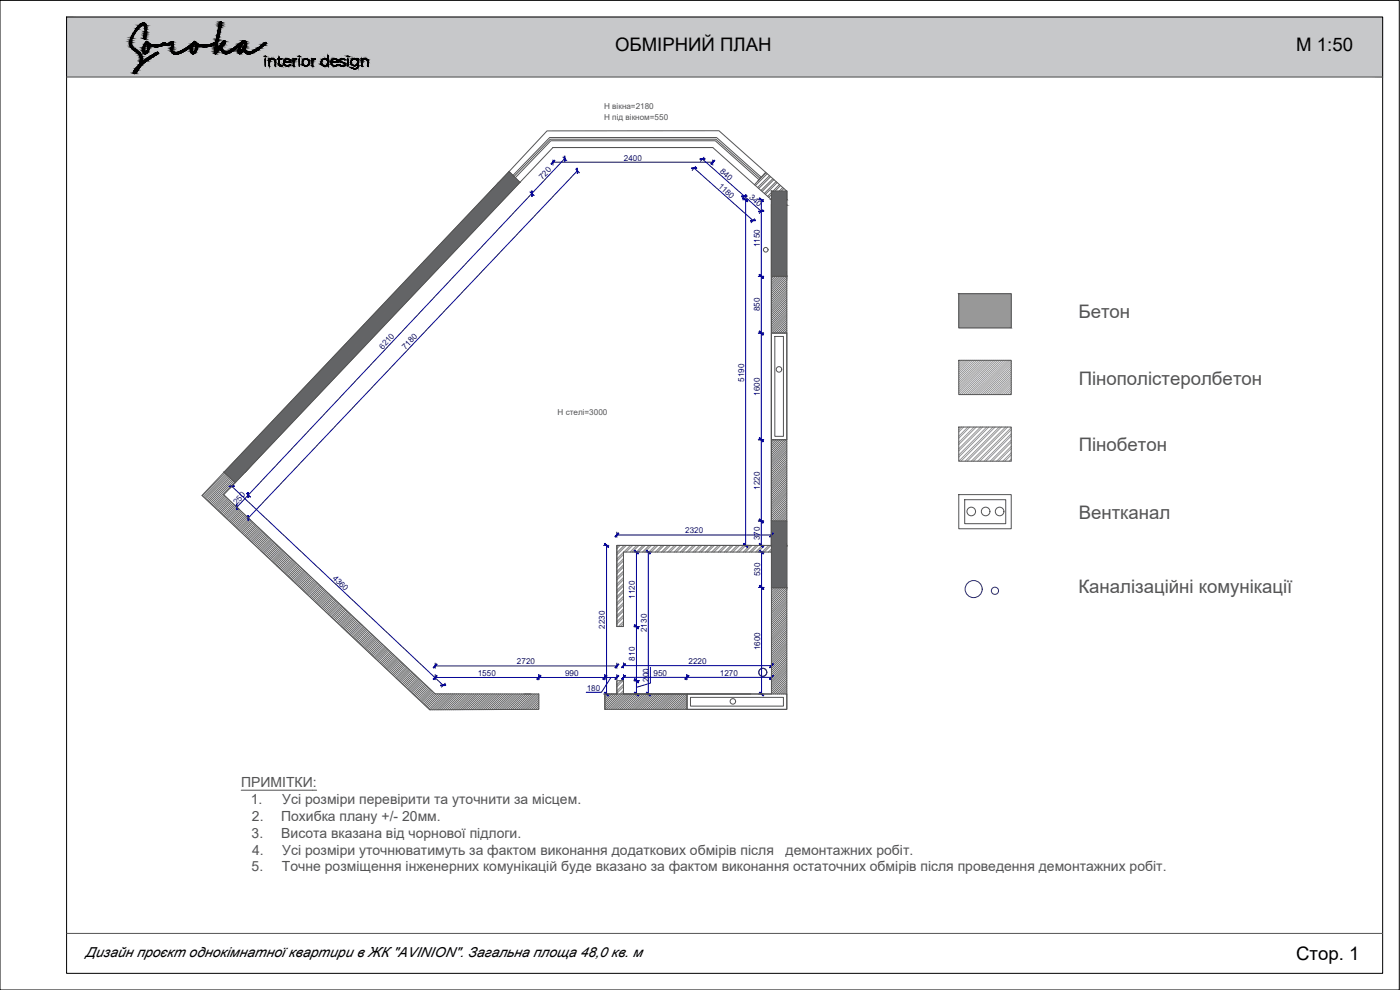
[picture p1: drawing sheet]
<svg xmlns="http://www.w3.org/2000/svg" width="420mm" height="297mm" viewBox="0 0 420 297" stroke-linecap="round" stroke-linejoin="round" font-family="sans-serif">
<defs><g id="words">
<g font-size="5.6">
<text x="184.6" y="15.4">ОБМІРНИЙ ПЛАН</text>
<text x="389" y="15.4">М 1:50</text>
<text x="389" y="288.1">Стор. 1</text>
</g>
<g font-size="5.6" fill="#545454">
<text x="323.7" y="95.3">Бетон</text>
<text x="323.7" y="115.4">Пінополістеролбетон</text>
<text x="323.7" y="135.4">Пінобетон</text>
<text x="323.7" y="155.6">Вентканал</text>
<text x="323.6" y="177.8">Каналізаційні комунікації</text>
</g>
<g font-size="4.2" fill="#545454">
<text x="72.4" y="236.2">ПРИМІТКИ:</text>
<text x="75.3" y="241.2">1.</text>
<text x="84.7" y="241.2">Усі розміри перевірити та уточнити за місцем.</text>
<text x="75.5" y="251.3">3.</text>
<text x="75.6" y="246.3">2.</text>
<text x="84.4" y="246.3">Похибка плану +/- 20мм.</text>
<text x="84.4" y="251.3">Висота вказана від чорнової підлоги.</text>
<text x="75.6" y="256.4">4.</text>
<text x="84.7" y="256.4">Усі розміри уточнюватимуть за фактом виконання додаткових обмірів після</text>
<text x="235.8" y="256.4">демонтажних робіт.</text>
<text x="75.5" y="261.4">5.</text>
<text x="84.6" y="261.4">Точне розміщення інженерних комунікацій буде вказано за фактом виконання остаточних обмірів після проведення демонтажних робіт.</text>
</g>
<text font-size="4.2" x="25.7" y="287.1">Дизайн проєкт однокімнатної квартири в ЖК &quot;AVINION&quot;. Загальна площа 48,0 кв. м</text>
<g font-size="2.4" fill="#545454">
<text x="181.3" y="32.8">Н вікна=2180</text>
<text x="181.3" y="36.1">Н під вікном=550</text>
<text x="167.3" y="124.6">Н стелі=3000</text>
</g>
<g font-size="2.4" fill="#000095">
<text x="187.2" y="48.2">2400</text>
<text x="215.9" y="51.6" transform="rotate(42 215.9 51.6)">840</text>
<text x="162.8" y="54" transform="rotate(-47 162.8 54)">720</text>
<text x="215.4" y="56.1" transform="rotate(42 215.4 56.1)">1180</text>
<text x="224.7" y="59.4" transform="rotate(42 224.7 59.4)">340</text>
<text x="228" y="74.2" transform="rotate(-90 228 74.2)">1150</text>
<text x="228" y="93.5" transform="rotate(-90 228 93.5)">850</text>
<text x="114.9" y="104.9" transform="rotate(-47 114.9 104.9)">6210</text>
<text x="121.7" y="105" transform="rotate(-46 121.7 105)">7180</text>
<text x="223.3" y="114.5" transform="rotate(-90 223.3 114.5)">5190</text>
<text x="228" y="118.7" transform="rotate(-90 228 118.7)">1600</text>
<text x="228" y="146.9" transform="rotate(-90 228 146.9)">1220</text>
<text x="71" y="151.5" transform="rotate(-47 71 151.5)">250</text>
<text x="205.7" y="160">2320</text>
<text x="228" y="162" transform="rotate(-90 228 162)">370</text>
<text x="99.7" y="173.6" transform="rotate(43 99.7 173.6)">4360</text>
<text x="228.1" y="173" transform="rotate(-90 228.1 173)">530</text>
<text x="190.5" y="179.6" transform="rotate(-90 190.5 179.6)">1120</text>
<text x="181.6" y="188.6" transform="rotate(-90 181.6 188.6)">2230</text>
<text x="194.1" y="189.6" transform="rotate(-90 194.1 189.6)">2130</text>
<text x="228.1" y="195.1" transform="rotate(-90 228.1 195.1)">1600</text>
<text x="143.4" y="202.8">1550</text>
<text x="155.2" y="199.3">2720</text>
<text x="169.6" y="202.8">990</text>
<text x="190.5" y="198.2" transform="rotate(-90 190.5 198.2)">810</text>
<text x="196.1" y="202.8">950</text>
<text x="206.6" y="199.2">2220</text>
<text x="216" y="202.8">1270</text>
<text x="176.1" y="207.2">180</text>
<text x="194.7" y="204.6" transform="rotate(-90 194.7 204.6)">200</text>
</g>
</g></defs>
<g fill="#636466" stroke="#636466" stroke-width=".3">
<path d="M152.8 51.5l3.2 3.2h-6.3z"/>
<path d="M149.7 54.7h6.3l-82.4 87z"/>
<path d="M149.7 54.7l-82.5 87h6.4zM67.2 141.7h6.4l-3 3.1z"/>
<path d="M231.5 57.3l4.6 2.6v-2.6zM231.5 57.3l4.6 2.6h-4.6z"/>
<path d="M231.5 59.9l4.6 1.6v-1.6zM231.5 59.9l4.6 1.6h-4.6z"/>
<path d="M231.5 61.5l4.6 21.4v-21.4zM231.5 61.5l4.6 21.4h-4.6z"/>
<path d="M231.5 156.3l4.6 7.3v-7.3zM231.5 156.3l4.6 7.3h-4.6z"/>
<path d="M231.5 163.6l4.6 .3v-.3zM231.5 163.6l4.6 .3h-4.6z"/>
<path d="M231.5 163.9l4.6 12.4v-12.4zM231.5 163.9l4.6 12.4h-4.6z"/>
</g>
<g fill="none" stroke="#636466" stroke-width=".3">
<path d="M230 51.8l-2.6 2.6M230.3 52.1l-3.6 3.6M230.9 52.7l-3.5 3.5M231.3 53l-3.6 3.5M231.5 57.8l-1.1 1.1M231.5 59.7l-.1 .1M231.5 58.4l-.8 .8M231.9 53.6l-3.5 3.5M232.3 53.9l-3.6 3.5M232.9 54.5l-3.5 3.5M233.3 54.8l-3.6 3.5M233.9 55.4l-1.9 1.9"/>
<path d="M234.3 55.7l-1.7 1.6M234.9 56.2l-1.1 1.1M235.2 56.5l-.7 .8M235.9 57.1l-.1 .2M231.6 82.9l-.1 .1M232.2 82.9l-.7 .7M232.8 82.9l-1.3 1.4M233.5 82.9l-2 2M234.1 82.9l-2.6 2.6M234.7 82.9l-3.2 3.2M235.4 82.9l-3.9 3.9M236 82.9l-4.5 4.5"/>
<path d="M236.1 83.4l-4.6 4.6M236.1 84.1l-4.6 4.6M236.1 84.7l-4.6 4.6M236.1 85.3l-4.6 4.6M236.1 85.9l-4.6 4.6M236.1 86.6l-4.6 4.6M236.1 87.2l-4.6 4.6M236.1 87.8l-4.6 4.6M236.1 88.5l-4.6 4.6M236.1 89.1l-4.6 4.6M236.1 89.7l-4.6 4.6M236.1 90.3l-4.6 4.6"/>
<path d="M236.1 91l-4.6 4.6M236.1 91.6l-4.6 4.6M236.1 92.2l-4.6 4.6M236.1 92.9l-4.6 4.5M236.1 93.5l-4.6 4.6M236.1 94.1l-4.6 4.6M236.1 94.7l-4.6 4.6M236.1 95.4l-4.5 4.5M236.1 96l-3.9 3.9M236.1 96.6l-3.3 3.3M236.1 97.3l-2.6 2.6M236.1 97.9l-2 2"/>
<path d="M236.1 98.5l-1.4 1.4M236.1 99.1l-.8 .8M236.1 99.8l-.1 .1M231.6 131.9l-.1 .1M232.2 131.9l-.7 .8M232.9 131.9l-1.4 1.4M233.5 131.9l-2 2M234.1 131.9l-2.6 2.6M234.8 131.9l-3.3 3.3M235.4 131.9l-3.9 3.9M236 131.9l-4.5 4.5M236.1 132.4l-4.6 4.7"/>
<path d="M236.1 133.1l-4.6 4.6M236.1 133.7l-4.6 4.6M236.1 134.4l-4.6 4.5M236.1 135l-4.6 4.6M236.1 135.6l-4.6 4.6M236.1 136.2l-4.6 4.6M236.1 136.8l-4.6 4.7M236.1 137.5l-4.6 4.6M236.1 138.1l-4.6 4.6M236.1 138.8l-4.6 4.5M236.1 139.4l-4.6 4.6M236.1 140l-4.6 4.6"/>
<path d="M67.3 141.7l-.2 .2M67.3 148.6l-3.3 3.2M67.6 142l-6.9 6.8M67.6 148.9l-3.3 3.2M67.9 142.3l-6.8 6.8M67.9 149.2l-3.3 3.2M68.2 142.6l-6.8 6.8M68.2 149.5l-3.2 3.2M68.5 142.9l-6.8 6.8M68.5 149.8l-3.2 3.3M68.8 143.2l-6.7 6.8M68.9 150.1l-3.3 3.3"/>
<path d="M69.1 143.5l-6.7 6.8M69.2 150.4l-3.2 3.3M69.5 143.9l-6.8 6.7M69.5 150.7l-3.2 3.3M69.8 144.2l-6.8 6.7M69.8 151l-3.2 3.2M70.1 144.5l-6.7 6.7M70.2 151.3l-3.3 3.3M70.4 144.8l-6.7 6.7M70.5 151.6l-3.3 3.3M70.8 151.9l-3.2 3.3M71.2 152.2l-3.3 3.3"/>
<path d="M71.5 152.6l-3.3 3.2M71.8 152.9l-3.3 3.2M72.1 153.1l-3.2 3.3M72.4 153.4l-3.2 3.3M72.8 153.7l-3.3 3.3M73.1 154.1l-3.3 3.2M73.4 154.4l-3.3 3.2M73.7 154.7l-3.2 3.2M74 155l-3.2 3.2M74.4 155.3l-3.3 3.2M74.7 155.6l-3.2 3.2M75 155.9l-3.2 3.3"/>
<path d="M75.4 156.2l-3.3 3.3M75.7 156.5l-3.3 3.3M76 156.8l-3.3 3.2M76.3 157.1l-3.2 3.2M76.7 157.4l-3.3 3.3M77 157.7l-3.3 3.3M77.3 158l-3.3 3.3M77.6 158.3l-3.2 3.3M77.9 158.7l-3.2 3.2M78.3 158.9l-3.3 3.3M78.6 159.2l-3.2 3.3M78.9 159.5l-3.3 3.3"/>
<path d="M79.2 159.8l-3.2 3.3M236.1 140.6l-4.6 4.6M236.1 141.3l-4.6 4.6M236.1 141.9l-4.6 4.6M236.1 142.5l-4.6 4.6M236.1 143.2l-4.6 4.5M236.1 143.7l-4.6 4.7M236.1 144.4l-4.6 4.6M236.1 145l-4.6 4.6M236.1 145.7l-4.6 4.6M236.1 146.3l-4.6 4.6M236.1 146.9l-4.6 4.6"/>
<path d="M236.1 147.6l-4.6 4.5M236.1 148.2l-4.6 4.6M236.1 148.8l-4.6 4.6M236.1 149.4l-4.6 4.6M236.1 150.1l-4.6 4.6M236.1 150.7l-4.6 4.6M236.1 151.3l-4.6 4.6M236.1 151.9l-4.4 4.4M236.1 152.6l-3.7 3.7M236.1 153.2l-3.1 3.1M236.1 153.8l-2.5 2.5M236.1 154.5l-1.8 1.8"/>
<path d="M236.1 155.1l-1.2 1.2M236.1 155.7l-.6 .6M79.5 160.2l-3.2 3.2M79.9 160.5l-3.3 3.2M80.2 160.8l-3.2 3.2M80.5 161.1l-3.2 3.2M80.9 161.4l-3.3 3.2M81.2 161.7l-3.3 3.2M81.5 162l-3.3 3.3M81.8 162.3l-3.2 3.3M82.2 162.6l-3.3 3.2M82.5 162.9l-3.3 3.2"/>
<path d="M82.8 163.2l-3.3 3.2M83.1 163.5l-3.2 3.3M83.4 163.8l-3.2 3.3M83.8 164.1l-3.3 3.3M84.1 164.4l-3.2 3.3M84.4 164.7l-3.2 3.3M84.8 165l-3.3 3.3M85 165.3l-3.2 3.3M85.4 165.6l-3.3 3.3M85.7 165.9l-3.2 3.3M86 166.3l-3.2 3.2M86.4 166.6l-3.3 3.2"/>
<path d="M86.7 166.9l-3.3 3.2M87 167.2l-3.2 3.2M87.3 167.5l-3.2 3.2M87.7 167.8l-3.3 3.2M88 168.1l-3.3 3.3M88.3 168.4l-3.3 3.2M88.6 168.7l-3.2 3.2M88.9 169l-3.2 3.2M89.3 169.3l-3.3 3.2M89.6 169.6l-3.2 3.3M89.9 169.9l-3.2 3.3M90.3 170.2l-3.3 3.3"/>
<path d="M90.6 170.5l-3.3 3.3M90.9 170.8l-3.3 3.3M91.2 171.1l-3.2 3.3M91.5 171.4l-3.2 3.3M91.9 171.7l-3.3 3.3M92.2 172l-3.3 3.3M92.5 172.4l-3.2 3.2M92.8 172.7l-3.2 3.2M93.2 173l-3.3 3.2M93.5 173.3l-3.2 3.2M93.8 173.6l-3.2 3.2M94.1 173.9l-3.2 3.2"/>
<path d="M94.4 174.2l-3.2 3.2M94.8 174.5l-3.3 3.2M95.1 174.8l-3.2 3.2M95.4 175.1l-3.2 3.2M95.8 175.4l-3.3 3.2M96.1 175.7l-3.3 3.3M96.4 176l-3.3 3.3M96.7 176.3l-3.2 3.3M97.1 176.6l-3.3 3.3M97.4 176.9l-3.3 3.3M97.7 177.2l-3.3 3.3M98 177.5l-3.2 3.3"/>
<path d="M98.3 177.8l-3.2 3.3M98.7 178.1l-3.3 3.3M99 178.5l-3.2 3.2M99.3 178.8l-3.2 3.2M99.7 179.1l-3.3 3.2M99.9 179.4l-3.2 3.2M100.3 179.6l-3.3 3.3M100.6 180l-3.2 3.2M231.9 176.3l-.4 .3M232.5 176.3l-1 1M233.1 176.3l-1.6 1.6M233.8 176.3l-2.3 2.2"/>
<path d="M234.4 176.3l-2.9 2.9M235 176.3l-3.5 3.5M235.6 176.3l-4.1 4.1M236.1 176.5l-4.6 4.5M236.1 177.1l-4.6 4.6M236.1 177.7l-4.6 4.6M236.1 178.3l-4.6 4.7M236.1 179l-4.6 4.6M236.1 179.6l-4.6 4.6M100.9 180.3l-3.2 3.2M101.3 180.6l-3.3 3.2M101.6 180.9l-3.3 3.2"/>
<path d="M101.9 181.2l-3.3 3.2M102.2 181.5l-3.2 3.2M102.6 181.8l-3.3 3.3M102.9 182.1l-3.3 3.3M103.2 182.4l-3.3 3.3M103.5 182.7l-3.2 3.3M103.8 183l-3.2 3.3M104.2 183.3l-3.3 3.3M104.5 183.6l-3.2 3.3M104.8 183.9l-3.2 3.3M105.2 184.2l-3.3 3.3M105.5 184.5l-3.3 3.3"/>
<path d="M105.8 184.9l-3.3 3.2M106.1 185.2l-3.2 3.2M106.4 185.4l-3.2 3.3M106.8 185.7l-3.3 3.3M107.1 186l-3.3 3.3M107.4 186.4l-3.3 3.2M107.7 186.7l-3.2 3.2M108.1 187l-3.3 3.2M108.4 187.3l-3.3 3.2M108.7 187.6l-3.2 3.2M109.1 187.9l-3.3 3.3M109.3 188.2l-3.2 3.3"/>
<path d="M109.7 188.5l-3.3 3.3M110 188.8l-3.2 3.3M110.3 189.1l-3.2 3.2M110.7 189.4l-3.3 3.3M111 189.7l-3.3 3.3M111.3 190l-3.3 3.3M111.6 190.3l-3.2 3.3M111.9 190.6l-3.2 3.3M112.3 191l-3.3 3.2M112.6 191.2l-3.3 3.3M112.9 191.5l-3.3 3.3M113.2 191.8l-3.2 3.3"/>
<path d="M113.6 192.1l-3.3 3.3M113.9 192.5l-3.3 3.2M114.2 192.8l-3.2 3.2M114.6 193.1l-3.3 3.2M114.9 193.4l-3.3 3.2M115.2 193.7l-3.3 3.2M115.5 194l-3.2 3.3M115.8 194.3l-3.2 3.3M116.2 194.6l-3.3 3.3M116.5 194.9l-3.3 3.2M116.8 195.2l-3.3 3.2M117.1 195.5l-3.2 3.3"/>
<path d="M117.4 195.8l-3.2 3.3M117.8 196.1l-3.3 3.3M118.1 196.4l-3.2 3.3M118.4 196.7l-3.2 3.3M118.7 197l-3.2 3.3M119.1 197.3l-3.3 3.3M119.4 197.6l-3.3 3.3M119.7 197.9l-3.2 3.3M120.1 198.2l-3.3 3.3M120.4 198.6l-3.3 3.2M120.7 198.9l-3.3 3.2M121 199.2l-3.2 3.2"/>
<path d="M121.3 199.5l-3.2 3.2M121.7 199.8l-3.3 3.2M236.1 180.2l-4.6 4.6M236.1 180.8l-4.6 4.6M236.1 181.5l-4.6 4.6M236.1 182.1l-4.6 4.6M236.1 182.7l-4.6 4.7M236.1 183.4l-4.6 4.6M236.1 184l-4.6 4.6M236.1 184.6l-4.6 4.6M236.1 185.2l-4.6 4.7M236.1 185.9l-4.6 4.6"/>
<path d="M236.1 186.5l-4.6 4.6M236.1 187.1l-4.6 4.7M236.1 187.8l-4.6 4.5M236.1 188.4l-4.6 4.6M236.1 189l-4.6 4.6M236.1 189.6l-4.6 4.7M236.1 190.3l-4.6 4.6M236.1 190.9l-4.6 4.6M236.1 191.5l-4.6 4.7M236.1 192.2l-4.6 4.6M236.1 192.8l-4.6 4.6M236.1 193.4l-4.6 4.6"/>
<path d="M236.1 194l-4.6 4.7M236.1 194.7l-4.6 4.6M236.1 195.3l-4.6 4.6M236.1 195.9l-4.6 4.6M236.1 196.6l-4.6 4.6M236.1 197.2l-4.6 4.6M236.1 197.8l-4.6 4.6M236.1 198.4l-4.6 4.7M236.1 199.1l-4.6 4.6M236.1 199.7l-4.6 4.6M122 200.1l-3.3 3.3M122.3 200.4l-3.3 3.3"/>
<path d="M122.6 200.7l-3.2 3.2M122.9 201l-3.2 3.2M123.3 201.3l-3.3 3.2M123.6 201.6l-3.2 3.2M123.9 201.9l-3.2 3.3M124.2 202.2l-3.2 3.3M124.6 202.5l-3.3 3.3M124.9 202.8l-3.3 3.3M125.2 203.1l-3.2 3.3M125.6 203.4l-3.3 3.3M125.9 203.7l-3.3 3.3M126.2 204l-3.3 3.3"/>
<path d="M126.5 204.3l-3.2 3.3M126.8 204.7l-3.2 3.2M127.2 205l-3.3 3.2M127.5 205.3l-3.3 3.2M127.8 205.6l-3.3 3.2M128.1 205.9l-3.2 3.2M128.4 206.2l-3.2 3.2M128.8 206.5l-3.3 3.2M129.1 206.8l-3.2 3.2M129.4 207.1l-3.2 3.2M129.8 207.4l-3.3 3.2M130.1 207.7l-3.3 3.2"/>
<path d="M130.4 208l-3.2 3.3M130.9 208.2l-3.4 3.4M131.5 208.2l-3.7 3.7M132.1 208.2l-4 4M132.7 208.2l-4.3 4.3M133.3 208.2l-4.5 4.6M134 208.2l-4.8 4.8M134.6 208.2l-4.8 4.8M135.3 208.2l-4.8 4.8M135.9 208.2l-4.8 4.8M136.5 208.2l-4.8 4.8M137.1 208.2l-4.8 4.8"/>
<path d="M137.8 208.2l-4.8 4.8M138.4 208.2l-4.8 4.8M139 208.2l-4.8 4.8M139.6 208.2l-4.7 4.8M140.3 208.2l-4.8 4.8M140.9 208.2l-4.8 4.8M141.5 208.2l-4.7 4.8M142.2 208.2l-4.8 4.8M142.8 208.2l-4.8 4.8M143.4 208.2l-4.7 4.7M144 208.2l-4.7 4.7M144.7 208.2l-4.8 4.7"/>
<path d="M145.3 208.2l-4.8 4.7M145.9 208.2l-4.7 4.7M146.5 208.2l-4.7 4.7M147.2 208.2l-4.7 4.7M147.8 208.2l-4.7 4.7M148.4 208.2l-4.7 4.7M149.1 208.2l-4.7 4.7M149.7 208.2l-4.7 4.7M150.3 208.2l-4.7 4.7M150.9 208.2l-4.6 4.7M151.6 208.2l-4.7 4.7M152.2 208.2l-4.7 4.7"/>
<path d="M152.8 208.2l-4.7 4.7M153.5 208.2l-4.7 4.7M154.1 208.2l-4.7 4.7M154.7 208.2l-4.7 4.7M155.3 208.2l-4.6 4.7M156 208.2l-4.7 4.7M156.6 208.2l-4.7 4.7M157.2 208.2l-4.6 4.7M157.8 208.2l-4.6 4.7M158.5 208.2l-4.7 4.7M159.1 208.2l-4.7 4.7M159.7 208.2l-4.6 4.7"/>
<path d="M160.4 208.2l-4.7 4.7M161 208.2l-4.7 4.7M161.6 208.2l-4.6 4.7M161.7 208.7l-4.1 4.2M161.7 209.4l-3.5 3.4M161.7 210l-2.8 2.8M161.7 210.6l-2.2 2.2M161.7 211.2l-1.6 1.6M161.7 211.9l-.9 .9M161.7 212.5l-.3 .3M181.7 208.2l-.2 .2M182.3 208.2l-.8 .9"/>
<path d="M183 208.2l-1.5 1.5M183.6 208.2l-2.1 2.1M184.2 208.2l-2.7 2.7M184.9 208.2l-3.4 3.4M185.5 208.2l-4 4M186.1 208.2l-4.6 4.6M186.7 208.2l-4.6 4.6M187.4 208.2l-4.6 4.6M188 208.2l-4.6 4.6M188.6 208.2l-4.6 4.6M189.3 208.2l-4.6 4.6M189.9 208.2l-4.6 4.6"/>
<path d="M190.5 208.2l-4.6 4.6M191.1 208.2l-4.6 4.6M191.8 208.2l-4.6 4.6M192.4 208.2l-4.6 4.6M193 208.2l-4.6 4.6M193.6 208.2l-4.5 4.6M194.3 208.2l-4.6 4.6M194.9 208.2l-4.6 4.6M195.5 208.2l-4.6 4.6M196.2 208.2l-4.6 4.6M196.8 208.2l-4.6 4.6M197.4 208.2l-4.6 4.6"/>
<path d="M198 208.2l-4.5 4.6M198.7 208.2l-4.6 4.6M199.3 208.2l-4.6 4.6M199.9 208.2l-4.6 4.6M200.6 208.2l-4.6 4.6M201.2 208.2l-4.6 4.6M201.8 208.2l-4.6 4.6M202.4 208.2l-4.5 4.6M203.1 208.2l-4.6 4.6M203.7 208.2l-4.6 4.6M204.3 208.2l-4.6 4.6M205 208.2l-4.6 4.6"/>
<path d="M205.6 208.2l-4.6 4.6M206.1 208.4l-4.5 4.4M206.1 209l-3.8 3.8M206.1 209.6l-3.2 3.2M206.1 210.2l-2.6 2.6M206.1 210.8l-2 2M206.1 211.5l-1.3 1.3M206.1 212.1l-.7 .7M206.1 212.8h-.1M236.1 200.3l-4.6 4.6M236.1 201l-4.6 4.6M236.1 201.6l-4.6 4.6"/>
<path d="M236.1 202.2l-4.6 4.6M236.1 202.8l-4.6 4.7M236.1 203.5l-4.6 4.6M236.1 204.1l-4.1 4.1M236.1 204.8l-3.5 3.4M236.1 205.4l-2.8 2.8M236.1 206l-2.2 2.2M236.1 206.6l-1.6 1.6M236.1 207.2l-1 1M236.1 207.9l-.3 .3"/>
</g>
<path d="M20 5.1l395 18v-18zM20 5.1l395 18h-395z" fill="#c7c8ca" stroke="#c7c8ca" stroke-width=".3"/>
<path d="M287.7 88.1l15.8 10.3v-10.3zM287.7 88.1l15.8 10.3h-15.8z" fill="#989898" stroke="#989898" stroke-width=".3"/>
<g fill="none" stroke="#989898" stroke-width=".3">
<path d="M288.1 108.1l-.4 .4M288.7 108.1l-1 1M289.3 108.1l-1.6 1.6M290 108.1l-2.3 2.2M290.6 108.1l-2.9 2.9M291.2 108.1l-3.5 3.5M291.8 108.1l-4.1 4.2M292.5 108.1l-4.8 4.8M293.1 108.1l-5.4 5.4M293.8 108.1l-6.1 6M294.4 108.1l-6.7 6.7M295 108.1l-7.3 7.3"/>
<path d="M295.6 108.1l-7.9 7.9M296.2 108.1l-8.5 8.6M296.9 108.1l-9.2 9.2M297.5 108.1l-9.8 9.8M298.2 108.1l-10.3 10.3M298.7 108.1l-10.2 10.3M299.4 108.1l-10.3 10.3M300 108.1l-10.2 10.3M300.7 108.1l-10.3 10.3M301.3 108.1l-10.3 10.3M301.9 108.1l-10.3 10.3M302.6 108.1l-10.3 10.3"/>
<path d="M303.1 108.1l-10.2 10.3M303.5 108.4l-10 10M303.5 109l-9.3 9.4M303.5 109.7l-8.7 8.7M303.5 110.3l-8.1 8.1M303.5 110.9l-7.5 7.5M303.5 111.6l-6.8 6.8M303.5 112.2l-6.2 6.2M303.5 112.8l-5.6 5.6M303.5 113.4l-4.9 5M303.5 114.1l-4.3 4.3M303.5 114.7l-3.7 3.7"/>
<path d="M303.5 115.3l-3.1 3.1M303.5 116l-2.4 2.4M303.5 116.6l-1.8 1.8M303.5 117.2l-1.2 1.2M303.5 117.8l-.5 .6M288.6 128.1l-.9 .9M289.2 128.1l-1.5 1.5M290.5 128.1l-2.8 2.8M291.1 128.1l-3.4 3.4M292.4 128.1l-4.7 4.6M293 128.1l-5.3 5.3M294.3 128.1l-6.6 6.5"/>
<path d="M294.9 128.1l-7.2 7.2M296.1 128.1l-8.4 8.4M296.8 128.1l-9.1 9M298 128.1l-10.3 10.3M298.7 128.1l-10.3 10.3M299.9 128.1l-10.3 10.3M300.5 128.1l-10.2 10.3M301.8 128.1l-10.3 10.3M302.4 128.1l-10.3 10.3M303.5 128.3l-10.1 10.1M303.5 130.2l-8.2 8.2M303.5 132.1l-6.3 6.3"/>
<path d="M303.5 133.9l-4.4 4.5M303.5 135.8l-2.6 2.6M303.5 137.7l-.6 .7M303.5 128.9l-9.5 9.5M303.5 130.8l-7.6 7.6M303.5 132.7l-5.7 5.7M303.5 134.6l-3.8 3.8M303.5 136.5l-1.9 1.9M303.5 138.3v.1M185.5 163.6l-.4 .4M186.1 163.6l-1 1M187.1 165.7l-2 2.1"/>
<path d="M187.1 167.6l-2 2M187.1 169.5l-2 2M187.1 171.4l-2 2M187.1 173.3l-2 2M187.1 175.2l-2 2M187.1 177.1l-2 2M187.1 178.9l-2 2M187.1 166.4l-2 1.9M187.1 168.3l-2 2M187.1 170.1l-2 2.1M187.1 172l-2 2M187.1 173.9l-2 2"/>
<path d="M187.1 175.8l-2 2M187.1 177.7l-2 2M187.1 179.6l-2 2M187.3 163.6l-2.2 2.2M188 163.6l-2.9 2.9M189.2 163.6l-2 2M189.9 163.6l-2.1 2M191.1 163.6l-2 2M191.7 163.6l-2 2M193 163.6l-2 2M193.6 163.6l-2 2M194.9 163.6l-2 2"/>
<path d="M195.5 163.6l-2 2M196.8 163.6l-2 2M197.4 163.6l-2 2M198.7 163.6l-2.1 2M199.3 163.6l-2 2M200.5 163.6l-2 2M201.2 163.6l-2 2M202.4 163.6l-2 2M203 163.6l-2 2M204.3 163.6l-2 2M204.9 163.6l-2 2M206.2 163.6l-2 2"/>
<path d="M206.8 163.6l-2 2M208.1 163.6l-2 2M208.7 163.6l-2 2M210 163.6l-2 2M210.6 163.6l-2 2M211.8 163.6l-2 2M212.5 163.6l-2 2M213.7 163.6l-1.9 2M214.4 163.6l-2.1 2M215.6 163.6l-2 2M216.2 163.6l-2 2M217.5 163.6l-2 2"/>
<path d="M218.1 163.6l-1.9 2M219.4 163.6l-2 2M220 163.6l-2 2M221.3 163.6l-2 2M221.9 163.6l-2 2M223.2 163.6l-2.1 2M223.8 163.6l-2 2M225 163.6l-1.9 2M225.7 163.6l-2 2M226.9 163.6l-2 2M227.6 163.6l-2 2M228.8 163.6l-2 2"/>
<path d="M229.4 163.6l-1.9 2M230.7 163.6l-2 2M231.4 163.6l-2.1 2M231.5 164.7l-.9 .9M231.5 165.3l-.3 .3M187.1 180.8l-2 2M187.1 182.7l-2 2M187.1 184.6l-2 2M187.1 186.5l-1.5 1.5M187.1 181.5l-2 2M187.1 183.3l-2 2M187.1 185.2l-2 2"/>
<path d="M187.1 187.1l-.9 .9M186.4 204.2l-1.3 1.2M187 204.2l-1.9 1.9M187.1 205.3l-2 2M187.1 207.2l-1 1M187.1 206l-2 2M187.1 207.8l-.4 .4"/>
</g>
<path d="M0 .1h419.9v296.9h-419.9zM20 5.1h395v286.9h-395z" fill="none" stroke="#000" stroke-width=".3"/>
<!-- layer: Layer 1 -->
<g fill="none" stroke="#000" stroke-width=".3">
<path d="M41.6 7.8a1.63 1.63 0 0 1 2-.7l.4 1.1-.3 2.7a.49 .49 0 0 1 .1 .5 .49 .49 0 0 1-.5 .3l.1-1.8a3.1 3.1 0 0 0-.1-2.4l-.4-.1a7.9 7.9 0 0 0-3.5 5.6l.5 1.2 .7 .6a3.1 3.1 0 0 1 1.9 3.9l4.1-2.7a.54 .54 0 0 1 .9-.1l-.1 .3-1.7 1a10.8 10.8 0 0 0-3.8 3.1l-1.2 1.6a.4 .4 0 0 1-.6 .1 .4 .4 0 0 1 0-.6l.6-.8a2.92 2.92 0 0 0 .3-5 3.5 3.5 0 0 1-2.1-2.7l.1-.3a9.8 9.8 0 0 1 2.6-4.8zM43.9 13.3l.2-.2a1.44 1.44 0 0 1 .1 2.1l-.5 .5a.85 .85 0 0 1-.4-1.4zM43.9 12.5l.1-.1a4.2 4.2 0 0 0 4.9 .6l.2-.2a2.32 2.32 0 0 0 2.7-.3l.2 .1-.2 1.9a.94 .94 0 0 0 .2 1.1 .94 .94 0 0 0 1.1 .1l2-.9 3.2-2.4a4.7 4.7 0 0 0 4.3 1l2.2-.8 1.3-6a.33 .33 0 0 1 .4 .2 .33 .33 0 0 1-.1 .4l-1.4 7.7 1.4-1.8a1.09 1.09 0 0 1 1.2-.8 1.94 1.94 0 0 1-1.1 1.8v.2a1.4 1.4 0 0 0 .9 1.3 1.4 1.4 0 0 0 1.6-.4l4-2.9a.7 .7 0 0 1 .7 .2 .7 .7 0 0 1 .2 .7l-.1 .7a1.17 1.17 0 0 0 .2 1.6 1.17 1.17 0 0 0 1.6-.1l4.1-2.7 .1 .3-.2 .3-1.5 1.2a5.6 5.6 0 0 1-4.1 1.6l-.6-.6-.1-.7-1.1 1.3a.8 .8 0 0 1-.8-.5 .8 .8 0 0 1 .2-.9l.4-1-.2 .2a8.9 8.9 0 0 1-4.2 2.3 2.65 2.65 0 0 1-1.5-1.9l-1.5 1.9-.2-.4 .4-2.6h-.2a6.7 6.7 0 0 1-5.3 .5l-.1 .3a1.72 1.72 0 0 1-1.5 2.1l-.5-1 .2-1.2-.4 .4a6.9 6.9 0 0 1-4.5 1.9 1.56 1.56 0 0 1-1-2.3v-.8a2.02 2.02 0 0 1-2.3 .3 4.4 4.4 0 0 1-3.5 .5l-.8-.2v.3a1.71 1.71 0 0 1-1.7 2.1 2.95 2.95 0 0 1 .7-3.6zM58.3 13.2l.1-.1a1.57 1.57 0 0 1-.2 2.5l-.2 .1a.85 .85 0 0 1-.3-1.4zM73 12.9l.2-.2a1.83 1.83 0 0 1-.6 2.3l-.6 .6 .3-1.7zM79.5 16.9h.3zM79.6 17.6l.1 2.2zM80.8 17.6l.1 .6a1.02 1.02 0 0 1 1.4-.5 1.02 1.02 0 0 1 .4 1.5l-.1 .6a2.12 2.12 0 0 0-.5-2 1.08 1.08 0 0 0-1.1 .3 1.08 1.08 0 0 0-.1 1.1l-.1 .6zM83.8 17.2l.1 .4h.7l-.7 .1v1.3a.59 .59 0 0 0 .1 .7 .59 .59 0 0 0 .8 0 .61 .61 0 0 1-.8 0 .61 .61 0 0 1-.2-.7v-1.3h-.4l.4-.1zM85.4 18.1a.84 .84 0 0 1 1-.4 .84 .84 0 0 1 .6 1h-1.7zM85.6 17.9a.89 .89 0 0 1 1.1-.2 .89 .89 0 0 1 .4 1h-1.8a.95 .95 0 0 0 .6 1 .95 .95 0 0 0 1.1-.3l.1 .1a1.1 1.1 0 0 1-1.6 0 1.1 1.1 0 0 1 .1-1.6zM88.1 17.6v.6a.64 .64 0 0 1 .9-.5 1.25 1.25 0 0 0-.9 1.8v.3z"/>
<path d="M89.7 16.9h.3zM89.8 17.6l.1 2.2zM93.7 17.6l.1 .6a.6 .6 0 0 1 .9-.5 1.02 1.02 0 0 0-.9 1.5l-.1 .6zM96.7 18a1.06 1.06 0 0 1 1.8 .3v-1.6v3.1v-.6a1.09 1.09 0 0 1-1.7 .5 1.09 1.09 0 0 1-.1-1.7zM99.7 17.9a.91 .91 0 0 1 1.2-.2 .91 .91 0 0 1 .4 1h-1.8a.95 .95 0 0 0 .6 1 .95 .95 0 0 0 1.1-.3 1.07 1.07 0 0 1-1.6 .1 1.07 1.07 0 0 1 .1-1.6zM99.8 18a.83 .83 0 0 1 .9-.2 .83 .83 0 0 1 .5 .9h-1.7zM102.2 17.8l.6-.2 .6 .3a.71 .71 0 0 0-.8-.2 .71 .71 0 0 0-.4 .8l.1 .1a.91 .91 0 0 1 1.2 .9 1.03 1.03 0 0 1-1.5 0h.1a.82 .82 0 0 0 .8 .3 .82 .82 0 0 0 .6-.7l-.2-.2a.96 .96 0 0 1-1.3-.8zM104.3 16.9h.2zM104.4 17.6v2.2zM105.5 18a1.09 1.09 0 0 1 1.9 .3v-.7v1.1a1.52 1.52 0 0 1-.8 1.9l-.9-.1-.2-.3a1.08 1.08 0 0 0 1.5 .3 1.08 1.08 0 0 0 .4-1.4 1.06 1.06 0 0 1-1.6 .5 1.06 1.06 0 0 1-.3-1.6zM108.6 17.6l.1 .6a1.01 1.01 0 0 1 1.4-.4 1.01 1.01 0 0 1 .3 1.4v.6a2.12 2.12 0 0 0-.5-2 1.05 1.05 0 0 0-1.1 .3 1.05 1.05 0 0 0-.1 1.1l-.1 .6z"/>
<circle cx="91.8" cy="18.7" r="1.07"/>
<circle cx="91.8" cy="18.7" r="1.02"/>
<circle cx="97.5" cy="18.7" r="1"/>
<circle cx="106.4" cy="18.7" r=".99"/>
</g>
<g fill="#000" stroke="#000" stroke-width=".3">
<path d="M41.3 15.9h.8zM42.5 18.7h.9zM42.9 6.9h.4zM43.3 11.7h.3zM43.3 11.7h.2zM46.4 14h1zM46.5 16h1zM46.7 14h.6zM46.9 14h.4zM46.9 13.5h2.1zM47.2 15.7h.1zM49 12.9h.5z"/>
<path d="M49.1 12.8h.2zM49.9 13.6h.3zM51.5 12.6h.4zM51.6 12.5h.3zM52.5 16.3h.5zM52.5 16.3h.3zM52.8 15.8h1.7zM57.7 16.1h.5zM58.3 12.4h.2zM60.9 14h1.2zM64.5 12.7h.8zM64.6 16.1h.1z"/>
<path d="M67.8 16.2h.1zM71.8 16.1h.4zM71.8 16.1l.2 .1zM73.2 12.2h.2zM74.4 16.2h.2zM79.5 16.9h.3zM79.5 16.9h.2zM79.6 12.8h.2zM81.7 17.6h.2zM83.7 17.6h.2zM84.2 19.8h.3zM84.2 19.8h.2z"/>
<path d="M84.6 19.7h.2zM85.5 18l-.2 .1zM86 17.7h.4zM86.7 19.7h.1zM86.7 19.7l.1-.1zM88.2 18.1l-.1 .1zM88.2 18l.1-.1zM88.9 17.6h.1zM89.7 16.9h.3zM89.7 16.9h.2zM91 18h.1zM91.1 17.9h.2z"/>
<path d="M91 18l.1-.1zM91.4 19.8h.7zM91.5 17.7h.6zM92.3 19.6h.2zM92.5 19.5l.1-.1zM93.7 18.2h.2zM94 17.9l-.1 .1zM94.1 17.8h.2zM94.5 17.6h.2zM96.6 18.1l-.1 .1zM96.7 18l-.1 .1zM96.7 18l.2-.1z"/>
<path d="M96.9 17.8h.1zM97.3 19.8h.3zM97.3 17.6h.3zM97.7 19.7l.3-.1zM98 19.5h.2zM98.3 19.2v.1zM99.7 18l-.1 .1zM100.2 19.8h.6zM100 17.7h.3zM100.2 17.7h.4zM100.8 19.7h.2zM102.1 17.9l-.1 .2z"/>
<path d="M102.3 18.7h.3zM102.3 19.8h.9zM102.5 17.7h.5zM103.2 19.7h.1zM103.5 19.4l-.1 .1zM104.3 16.9l.2 .1zM104.3 16.9h.2zM106 19.7h.7zM105.8 17.8h.3zM106.6 19.6l.3-.1zM106.9 19.5l.2-.1zM108.6 18.2h.2z"/>
<path d="M109.5 17.6h.1zM40.3 22h.2zM106.3 20.6h.3zM106.7 20.6h.2zM107.3 20.2l-.1 .1z"/>
<path d="M39 12.6h.4zM39 12.6h.4z"/>
<path d="M39 12.6l.4 .1zM39 12.6l.4 .1z"/>
<path d="M39 12.7h.4zM39 12.7h.4z"/>
<path d="M39 12.7l.4 .2v-.2zM39 12.7l.4 .2h-.5z"/>
<path d="M38.9 12.9h.5zM38.9 12.9h.5zM38.9 12.9h.5zM38.9 12.9h.5z"/>
<path d="M38.9 12.9l.5 .1zM38.9 12.9l.5 .1z"/>
<path d="M38.9 13l.5 .1zM38.9 13l.5 .1z"/>
<path d="M39 13.1l.4 .2v-.2zM39 13.1l.4 .2h-.4z"/>
<path d="M39 12.3l.4 .2v-.2zM39 12.3l.4 .2h-.4z"/>
<path d="M39 12.5h.4zM39 12.5l.4 .1z"/>
<path d="M39 13.3l.5 .2-.1-.2zM39 13.3l.5 .2h-.5z"/>
<path d="M39.1 12.1l.3 .2 .1-.2zM39.1 12.1l.3 .2h-.4z"/>
<path d="M39 13.5l.5 .1zM39 13.5l.5 .1z"/>
<path d="M39.1 12h.4zM39.1 12l.4 .1z"/>
<path d="M39 13.6l.6 .2-.1-.2zM39 13.6l.6 .2h-.5z"/>
<path d="M39.1 13.8l.6 .1zM39.1 13.8l.6 .1z"/>
<path d="M39.3 11.5h.4zM39.2 11.5h.5z"/>
<path d="M39.2 11.5l.3 .5 .2-.5zM39.2 11.5l.3 .5h-.4z"/>
<path d="M39.2 13.9l.6 .2zM39.2 13.9l.6 .2z"/>
<path d="M39.3 11.4h.4zM39.3 11.4h.4z"/>
<path d="M39.3 11.4h.4zM39.3 11.4l.4 .1z"/>
<path d="M39.2 14.1l.7 .1zM39.2 14.1l.7 .1z"/>
<path d="M39.4 11.2l.3 .2 .1-.2zM39.4 11.2l.3 .2h-.4z"/>
<path d="M39.3 14.2l.7 .1zM39.3 14.2l.7 .1zM39.4 14.3h.6zM39.4 14.3h.6z"/>
<path d="M39.5 10.8l.3 .4 .2-.4zM39.5 10.8l.3 .4h-.4z"/>
<path d="M39.4 14.3l1.1 .3-.5-.3zM39.4 14.3l1.1 .3h-.8z"/>
<path d="M39.6 10.7h.4zM39.6 10.7l.4 .1z"/>
<path d="M39.8 10.3l.2 .4 .3-.4zM39.8 10.3l.2 .4h-.4z"/>
<path d="M39.7 14.6l.9 .2zM39.7 14.6l.9 .2z"/>
<path d="M40 9.9l.3 .4 .2-.4zM40 9.9l.3 .4h-.5z"/>
<path d="M39.8 14.8h.9zM39.8 14.8h.9zM39.8 14.8h.9zM39.8 14.8h.9z"/>
<path d="M39.8 14.8h1zM39.8 14.8h1z"/>
<path d="M39.9 14.8l.9 .1zM39.9 14.8l.9 .1z"/>
<path d="M39.9 14.9h.9zM39.9 14.9h.9z"/>
<path d="M40 14.9h.9zM40 14.9h.9z"/>
<path d="M40 14.9l1.2 .2-.3-.2zM40 14.9l1.2 .2h-.9z"/>
<path d="M40.5 9.2h.5zM40.5 9.2h.5z"/>
<path d="M40.5 9.2v.7l.5-.7zM40.5 9.2v.7h-.5z"/>
<path d="M40.3 15.1l1.1 .3-.2-.3zM40.3 15.1l1.1 .3h-.8z"/>
<path d="M40.8 8.7l.2 .5 .4-.5zM40.8 8.7l.2 .5h-.5z"/>
<path d="M40.6 15.4h.9zM40.6 15.4h.9z"/>
<path d="M40.6 15.4l1.1 .2zM40.6 15.4l1.1 .2z"/>
<path d="M40.9 8.5l.5 .2 .2-.2zM40.9 8.5l.5 .2h-.6z"/>
<path d="M40.9 15.6h.9zM40.9 15.6h.9z"/>
<path d="M41 15.6l.9 .2zM41 15.6l.9 .2z"/>
<path d="M41.2 8.2l.4 .3 .3-.3zM41.2 8.2l.4 .3h-.7z"/>
<path d="M41.1 15.8l.9 .1zM41.1 15.8l.9 .1z"/>
<path d="M41.2 15.9h.9zM41.2 15.9h.9zM41.3 15.9h.8z"/>
<path d="M41.4 15.9l.7 .1zM41.4 15.9l.7 .1z"/>
<path d="M41.4 16l.8 .1zM41.4 16l.8 .1z"/>
<path d="M41.3 20h.8zM41.2 20h.9z"/>
<path d="M41.4 7.9l.5 .3 .2-.3zM41.4 7.9l.5 .3h-.7z"/>
<path d="M41.3 19.9h.8zM41.3 19.9l.8 .1z"/>
<path d="M41.5 16.1l.8 .2-.1-.2zM41.5 16.1l.8 .2h-.6z"/>
<path d="M41.4 19.9h.8zM41.3 19.9h.8z"/>
<path d="M41.5 7.9h.7zM41.5 7.9h.7z"/>
<path d="M41.5 7.9h.7zM41.4 7.9h.7z"/>
<path d="M41.4 19.8h.8zM41.4 19.9h.8z"/>
<path d="M41.6 7.8h.7zM41.5 7.8h.8z"/>
<path d="M41.5 7.8h.8zM41.5 7.9h.7z"/>
<path d="M41.5 19.8h.8zM41.4 19.8h.8z"/>
<path d="M41.7 16.3l.7 .1zM41.7 16.3l.7 .1z"/>
<path d="M41.6 7.7h.8zM41.6 7.8h.7z"/>
<path d="M41.8 16.4l.7 .3-.1-.3zM41.8 16.4l.7 .3h-.5z"/>
<path d="M41.6 19.6l.8 .1zM41.6 19.6l.8 .1z"/>
<path d="M41.6 19.7h.8zM41.5 19.8h.8z"/>
<path d="M42 16.7l.5 .1zM42 16.7l.5 .1z"/>
<path d="M42 16.8l.5 .1zM42 16.8l.5 .1z"/>
<path d="M42.1 16.9l.5 .1zM42.1 16.9l.5 .1z"/>
<path d="M42.1 18.5l.4 .1zM42.1 18.5l.4 .1z"/>
<path d="M42.1 18.6l.4 .1zM42.1 18.6l.4 .1z"/>
<path d="M42.1 18.7h.4zM42 18.7h.5z"/>
<path d="M41.8 7.6h.8zM41.6 7.7h.8z"/>
<path d="M42.1 17h.5zM42.1 17h.5z"/>
<path d="M42.1 17l.5 .1zM42.1 17l.5 .1z"/>
<path d="M42.1 17.1l.5 .2v-.2zM42.1 17.1l.5 .2h-.4z"/>
<path d="M42.2 17.3l.4 .2zM42.2 17.3l.4 .2zM42.2 17.5h.4zM42.2 17.5h.4z"/>
<path d="M42.2 18.1l.4 .1v-.1zM42.2 18.1l.4 .1h-.4z"/>
<path d="M42.2 18.2l.4 .2zM42.2 18.2l.4 .2z"/>
<path d="M42.1 18.4h.5zM42.1 18.4l.4 .1z"/>
<path d="M42.2 17.5l.4 .1v-.1zM42.2 17.5l.4 .1h-.4z"/>
<path d="M42.2 17.6l.4 .1zM42.2 17.6l.4 .1z"/>
<path d="M42.2 17.7h.4zM42.2 17.7h.4z"/>
<path d="M42.2 17.7l.4 .2v-.2zM42.2 17.7l.4 .2h-.4z"/>
<path d="M42.2 17.9l.4 .2v-.2zM42.2 17.9l.4 .2h-.4z"/>
<path d="M41.8 19.4l.6 .2 .2-.2zM41.6 19.6l.2-.2 .6 .2z"/>
<path d="M41.8 19.3h.9zM41.8 19.3l.8 .1z"/>
<path d="M41.9 7.5h.9zM41.9 7.5l.7 .1h-.8z"/>
<path d="M41.9 19.2h1zM41.9 19.2l.8 .1h-.9z"/>
<path d="M42 7.4h.9zM42 7.4h1.1z"/>
<path d="M42 7.4h.9zM41.9 7.5h.9z"/>
<path d="M42.9 14.4h.4zM42.9 14.4h.4z"/>
<path d="M43 15.7h1.3zM43 15.7h1.3z"/>
<path d="M42 19l.9 .2 .2-.2zM42 19l.9 .2h-1z"/>
<path d="M42 19h1.2zM42 19h1.1z"/>
<path d="M42.9 14.8l.3 .1zM42.9 14.8l.3 .1z"/>
<path d="M42.9 14.9h.3zM42.9 14.9h.3z"/>
<path d="M42.9 14.9l.3 .2v-.2zM42.9 14.9l.3 .2h-.3z"/>
<path d="M42.9 15.1l.4 .1zM42.9 15.1l.4 .1z"/>
<path d="M42.9 6.9h.4zM42.9 6.9h.4z"/>
<path d="M42.9 14.6l.3 .2 .1-.2zM42.9 14.6l.3 .2h-.3z"/>
<path d="M42.9 15.2l.4 .1zM42.9 15.2l.4 .1z"/>
<path d="M42.9 15.3l.4 .2zM42.9 15.3l.4 .2z"/>
<path d="M42.9 6.9l.5 .1zM42.7 7h.7z"/>
<path d="M42.9 14.3l.4 .1zM42.9 14.3l.4 .1z"/>
<path d="M42.9 14.4l.4 .1zM42.9 14.5h.4z"/>
<path d="M42.9 14.5h.4zM42.9 14.5l.4 .1z"/>
<path d="M42.9 14.3h.4zM42.9 14.3h.4z"/>
<path d="M43 15.5l.5 .1zM43 15.5l.5 .1h-.5z"/>
<path d="M42 18.7l1.2 .3 .2-.3zM42 18.7l1.2 .3h-1.2z"/>
<path d="M42.5 18.7h.9zM42.5 18.7h.9zM42.5 18.7h.9z"/>
<path d="M43.4 13.2h.6zM43.4 13.2h.6z"/>
<path d="M43 14l.4 .1zM43 14l.4 .1z"/>
<path d="M43 14.1l.3 .2 .1-.2zM43 14.1l.3 .2h-.4z"/>
<path d="M42.7 7h.8zM42.7 7h.8z"/>
<path d="M42.7 7l.9 .1zM42.5 7.1h1.1z"/>
<path d="M42.6 18.7h.9zM42.5 18.7h.9z"/>
<path d="M43.5 13.1h.6zM43.5 13.1h.6z"/>
<path d="M43 15.6l.5 .1zM43 15.6l.5 .1z"/>
<path d="M43 15.7h.5zM43 15.7h.5z"/>
<path d="M43 15.7h.6zM43 15.7h.6z"/>
<path d="M42.5 7.1h1.1zM42.5 7.1h1.1z"/>
<path d="M42.5 7.1l1.2 .1zM42.2 7.2h1.5z"/>
<path d="M43.1 13.7l.3 .3 .2-.3zM43.1 13.7l.3 .3h-.4z"/>
<path d="M43 15.7h.6zM43 15.7h.6z"/>
<path d="M43.2 11.5h.4zM43.2 11.5h.4z"/>
<path d="M43.2 11.5l.4 .1zM43.2 11.5l.4 .1z"/>
<path d="M43.2 11.6h.4zM43.2 11.6l.4 .1zM43.3 11.7h.3zM43.3 11.7h.3z"/>
<path d="M42.8 18.5h.8zM42.6 18.7h.9z"/>
<path d="M42.2 7.2h1.5zM42.2 7.2h1.5z"/>
<path d="M42.2 7.2l1.6 .2-.1-.2zM42 7.4l.2-.2 1.6 .2zM42 7.4h1.8zM42 7.4h1.8z"/>
<path d="M43.2 11.3h.5zM43.2 11.3h.5z"/>
<path d="M43.2 11.3l.5 .1zM43.2 11.3l.5 .1z"/>
<path d="M43.2 11.4l.5 .1zM43.2 11.4l.5 .1zM43.2 11.5h.5zM43.2 11.5h.5z"/>
<path d="M43.2 11.5h.5zM43.2 11.5h.4zM43.2 11.5h.4zM43.2 11.5h.4zM43.2 11.5h.4zM43.2 11.5h.4z"/>
<path d="M42.8 18.5h.9zM42.8 18.5h.8z"/>
<path d="M43.2 13.5l.4 .2 .1-.2zM43.2 13.5l.4 .2h-.5z"/>
<path d="M43.2 10.9l.5 .1v-.1zM43.2 10.9l.5 .1h-.5z"/>
<path d="M43.2 11l.5 .1zM43.2 11l.5 .1z"/>
<path d="M43.2 11.1l.5 .1zM43.2 11.1l.5 .1z"/>
<path d="M43.2 11.2h.5zM43.2 11.2l.5 .1z"/>
<path d="M42.8 18.5h.9zM42.8 18.5h.9z"/>
<path d="M43.7 12.7h.7zM43.7 12.7h.7z"/>
<path d="M43.2 13.5h.5zM43.2 13.5h.5z"/>
<path d="M43.4 16.2h.3zM43.4 16.2h.2z"/>
<path d="M43.3 10.7h.5zM43.3 10.7h.5z"/>
<path d="M43.3 10.7l.5 .1zM43.3 10.7l.5 .1z"/>
<path d="M43.3 10.8h.5zM43.3 10.8l.4 .1z"/>
<path d="M42.9 18.4h.9zM42.8 18.5h.9z"/>
<path d="M42 7.4h1.8zM42 7.4h1.8z"/>
<path d="M43.1 7.4h.7zM43.1 7.4h.7z"/>
<path d="M43.1 7.4l.7 .1zM43.1 7.4l.7 .1z"/>
<path d="M43.3 7.5l.6 .1zM43.3 7.5l.6 .1z"/>
<path d="M43.3 10.5l.5 .1zM43.3 10.5l.5 .1z"/>
<path d="M43.3 10.6h.5zM43.3 10.6l.5 .1z"/>
<path d="M43.3 16.1h.5zM43.3 16.1l.4 .1z"/>
<path d="M43.3 10.1l.6 .3v-.3zM43.3 10.1l.6 .3h-.6zM43.3 10.4h.6zM43.3 10.4h.6z"/>
<path d="M43.3 10.4h.6zM43.3 10.4h.6zM43.3 10.4h.6zM43.3 10.4h.6z"/>
<path d="M43.3 10.4h.6zM43.3 10.4l.5 .1z"/>
<path d="M43.3 13.3l.4 .2 .2-.2zM43.3 13.3l.4 .2h-.5z"/>
<path d="M43.4 7.6h.5zM43.4 7.6h.5z"/>
<path d="M43.4 7.6l.5 .2v-.2zM43.4 7.6l.5 .2h-.4z"/>
<path d="M43.4 9.9h.5zM43.4 9.9h.5z"/>
<path d="M43.4 9.9l.5 .1zM43.4 9.9l.5 .1z"/>
<path d="M43.4 10h.5zM43.4 10h.5z"/>
<path d="M43.4 10h.5zM43.4 10l.5 .1z"/>
<path d="M43 18.4h.9zM42.9 18.4h.9z"/>
<path d="M43.2 16.1h.7zM43.2 16.1h.6z"/>
<path d="M43.5 7.8l.4 .1zM43.5 7.8l.4 .1z"/>
<path d="M43.5 7.9l.5 .3-.1-.3zM43.5 7.9l.5 .3h-.5zM43.5 8.2h.5zM43.5 8.2h.5z"/>
<path d="M43.5 9.6l.4 .1v-.1zM43.5 9.6l.4 .1h-.5z"/>
<path d="M43.4 9.7l.5 .2v-.2zM43.4 9.7l.5 .2h-.5z"/>
<path d="M43 18.3h.9zM43 18.3l.9 .1z"/>
<path d="M43.4 13.2h.5zM43.4 13.2l.5 .1z"/>
<path d="M43.5 8.2l.5 .3v-.3zM43.5 8.2l.5 .3h-.4z"/>
<path d="M43.6 8.5h.4zM43.6 8.5h.4z"/>
<path d="M43.6 8.5l.4 .1zM43.6 8.5l.4 .1z"/>
<path d="M43.6 8.6l.4 .2v-.2zM43.6 8.6l.4 .2h-.4z"/>
<path d="M43.6 8.8h.4zM43.6 8.8h.4z"/>
<path d="M43.6 8.8l.4 .6v-.6zM43.6 8.8l.4 .6h-.5z"/>
<path d="M43.5 9.4h.5zM43.5 9.4l.4 .2z"/>
<path d="M43.4 13.2h.6zM43.4 13.2h.5z"/>
<path d="M43.2 16h.8zM43.2 16l.7 .1z"/>
<path d="M44 12.4h.2zM43.9 12.4h.3z"/>
<path d="M43.5 13.1h.6zM43.5 13.1l.5 .1z"/>
<path d="M44.1 13h.6zM44.1 13h.6z"/>
<path d="M43.5 13h.6zM43.5 13.1h.6z"/>
<path d="M43.1 15.9h1zM43.1 15.9l.9 .1z"/>
<path d="M43.9 12.4l.3 .1zM43.9 12.5h.3z"/>
<path d="M43.9 12.5h.3zM43.9 12.5h.3z"/>
<path d="M43.1 15.8h1.1zM43.1 15.8l1 .1z"/>
<path d="M43.3 18.1l.6 .2 .3-.2zM43 18.3l.3-.2 .6 .2z"/>
<path d="M43.9 12.5l.4 .1zM43.9 12.6h.4z"/>
<path d="M43.9 12.6h.4zM43.8 12.6h.5z"/>
<path d="M43.7 15.7h.6zM43.6 15.7h.7z"/>
<path d="M43 15.7h1.3zM43 15.7l1.2 .1z"/>
<path d="M43.4 18.1h.9zM43.3 18.1h.9z"/>
<path d="M43.8 12.6l.6 .1zM43.8 12.6l.6 .1h-.7z"/>
<path d="M43.8 15.6h.5zM43.8 15.6h.6z"/>
<path d="M43.8 15.6h.5zM43.7 15.7h.6z"/>
<path d="M43.7 12.7l.8 .1zM43.7 12.8h.8z"/>
<path d="M44 15.4l.4 .2v-.2zM44 15.4l.4 .2h-.6z"/>
<path d="M43.7 12.8l.8 .1zM43.7 12.8l.8 .1z"/>
<path d="M44 15.4h.5zM44 15.4h.4z"/>
<path d="M43.6 12.9h1zM43.6 12.9h1z"/>
<path d="M43.6 12.9h1zM43.6 12.9h1z"/>
<path d="M44.2 15.2l.3 .2 .1-.2zM44.2 15.2l.3 .2h-.5z"/>
<path d="M43.6 12.9l1.1 .1zM43.6 12.9l1.1 .1h-1.2z"/>
<path d="M44.1 13l.7 .1zM44.1 13l.7 .1z"/>
<path d="M44.3 14.8h.4zM44.3 14.8h.4z"/>
<path d="M44.3 14.8l.3 .4 .1-.4zM44.3 14.8l.3 .4h-.4z"/>
<path d="M43.8 17.7l.5 .4 .5-.4zM43.4 18.1l.4-.4 .5 .4z"/>
<path d="M44.2 13.1l.7 .1zM44.2 13.1l.7 .1z"/>
<path d="M44.4 14.5l.3 .3 .1-.3zM44.4 14.5l.3 .3h-.4z"/>
<path d="M44.2 13.2h.7zM44.2 13.2h.7z"/>
<path d="M44.5 13.8h.4zM44.5 13.8h.4z"/>
<path d="M44.5 13.8l.4 .1zM44.5 13.8l.4 .1z"/>
<path d="M44.5 13.9l.4 .1zM44.5 13.9l.4 .1z"/>
<path d="M44.5 14l.4 .1zM44.5 14l.4 .1z"/>
<path d="M44.5 14.1l.4 .2v-.2zM44.5 14.1l.4 .2h-.5z"/>
<path d="M44.4 14.3l.4 .2 .1-.2zM44.4 14.3l.4 .2h-.4z"/>
<path d="M43.9 17.7h1zM43.8 17.7h1z"/>
<path d="M44.2 13.2l1 .1zM44.2 13.2l1 .1z"/>
<path d="M44.4 13.7h.5zM44.4 13.7h.5z"/>
<path d="M44.4 13.7h.5zM44.4 13.7l.5 .1z"/>
<path d="M44.3 13.3h1zM44.3 13.3h1z"/>
<path d="M44.4 13.3l1 .1zM44.4 13.3l1 .1z"/>
<path d="M44.4 17.4l.5 .3 .5-.3zM43.9 17.7l.5-.3 .5 .3z"/>
<path d="M44.4 13.4h1.2zM44.4 13.4h1.2z"/>
<path d="M44.5 17.3h1.1zM44.4 17.4h1z"/>
<path d="M44.6 17.2h1zM44.5 17.3h1.1z"/>
<path d="M44.4 13.4l1.7 .1zM44.4 13.4l1.7 .1z"/>
<path d="M44.6 17.2h1.1zM44.6 17.2h1z"/>
<path d="M44.7 17.1h1.1zM44.6 17.2h1.1zM44.6 17.2h1.1zM44.6 17.2h1.1z"/>
<path d="M45.2 16.8l.6 .3 .5-.3zM44.7 17.1l.5-.3 .6 .3z"/>
<path d="M44.4 13.5h1.9zM44.4 13.5h1.9z"/>
<path d="M44.4 13.5h2.1zM44.4 13.5h2.1z"/>
<path d="M45.5 16.7h1.1zM45.2 16.8h1.1z"/>
<path d="M45.6 16.5h1.2zM45.5 16.7h1.1z"/>
<path d="M44.4 13.5h2.4zM44.4 13.5h2.4z"/>
<path d="M45.8 16.5h1.1zM45.6 16.5h1.2z"/>
<path d="M45.9 16.4h1.1zM45.8 16.5h1.1z"/>
<path d="M46.1 16.2h1.1zM45.9 16.4h1.1z"/>
<path d="M47.1 14h.2zM46.9 14h.4z"/>
<path d="M47.2 15.7h.2zM47.2 15.7h.2z"/>
<path d="M47.2 15.7h.2zM47 15.7h.4z"/>
<path d="M46.3 16.2h1.1zM46.1 16.2h1.1z"/>
<path d="M46.5 14h.9zM46.5 14h.8zM46.7 14h.6z"/>
<path d="M47 15.7l.4 .1zM47 15.8h.4z"/>
<path d="M47 15.8h.5zM46.9 15.8h.6z"/>
<path d="M46.4 16.1h1zM46.3 16.2h1.1z"/>
<path d="M46.9 15.8l.6 .1zM46.8 15.9h.7z"/>
<path d="M46.8 15.9h.7zM46.7 15.9h.8z"/>
<path d="M46.7 15.9h.8zM46.7 15.9h.8z"/>
<path d="M46.7 15.9l.8 .1zM46.6 16h.9z"/>
<path d="M46.6 16h.9zM46.5 16h1zM46.5 16h1z"/>
<path d="M46.5 16l1 .1zM46.5 16l1 .1zM46.5 16.1h1zM46.5 16.1h1z"/>
<path d="M46.5 16.1h1zM46.4 16.1h1z"/>
<path d="M47.5 13.5h1.5zM47.5 13.5h1.5z"/>
<path d="M46.6 16h.9zM46.6 16h.9z"/>
<path d="M46.2 14h1.3zM46.2 14h1.3z"/>
<path d="M46.2 14h1.3zM46.2 14h1.2zM46.4 14h1z"/>
<path d="M46 14h1.7zM46 14h1.5z"/>
<path d="M45.9 14h1.9zM45.9 14h1.8z"/>
<path d="M45.7 13.9h2.3zM45.7 13.9l2.1 .1z"/>
<path d="M48 13.4h1.2zM48 13.4h1.2z"/>
<path d="M45.6 13.9h2.6zM45.6 13.9h2.4z"/>
<path d="M45.5 13.8h2.8zM45.5 13.8l2.7 .1z"/>
<path d="M48.5 13.2h2.9zM48.5 13.2h2.9z"/>
<path d="M45.2 13.8h3.3zM45.2 13.8h3.1z"/>
<path d="M45.1 13.7h3.4zM45.1 13.7l3.4 .1z"/>
<path d="M45 13.7h3.6zM45 13.7h3.5z"/>
<path d="M44.4 13.7h4.3zM44.4 13.7h4.3z"/>
<path d="M45 13.7h3.7zM45 13.7h3.6z"/>
<path d="M48.7 13.1h1.3zM48.7 13.1h1.3z"/>
<path d="M48.7 13.1h3.3zM48.7 13.1h3.3z"/>
<path d="M48.7 13.1h2.9zM48.7 13.1h2.9z"/>
<path d="M44.4 13.6h4.5zM44.4 13.6l4.3 .1z"/>
<path d="M44.4 13.5h4.5zM44.4 13.5l4.5 .1z"/>
<path d="M47.3 13.5h1.7zM47.2 13.5h1.8z"/>
<path d="M47.2 13.5h1.8zM46.9 13.5h2.1zM46.8 13.5h2.2z"/>
<path d="M44.4 13.5h4.6zM44.4 13.5h4.5z"/>
<path d="M47.5 13.4l1.5 .1zM47.5 13.5h1.5z"/>
<path d="M47.5 13.5h1.5zM47.4 13.5h1.6z"/>
<path d="M47.4 13.5h1.6zM47.3 13.5h1.7z"/>
<path d="M47.8 13.4h1.3zM47.5 13.4h1.5z"/>
<path d="M48 13.4h1.1zM47.9 13.4h1.2z"/>
<path d="M47.9 13.4h1.2zM47.8 13.4h1.3z"/>
<path d="M48 13.4h1.2zM48 13.4h1.1z"/>
<path d="M49.1 12.8l.3 .1zM49.1 12.9h.3z"/>
<path d="M49.1 12.9h.3zM49.1 12.9h.3z"/>
<path d="M49.1 12.9h.4zM49 12.9h.5zM49 12.9h.5z"/>
<path d="M49 12.9h.5zM48.9 12.9h.6z"/>
<path d="M48.9 12.9h.6zM48.9 12.9h.6zM48.9 12.9h.6zM48.9 12.9h.6z"/>
<path d="M48.9 12.9h.7zM48.9 12.9h.7z"/>
<path d="M48.9 12.9h.7zM48.9 12.9h.7z"/>
<path d="M48.9 12.9l.7 .1zM48.9 12.9l.7 .1z"/>
<path d="M48.9 13h.8zM48.9 13h.8z"/>
<path d="M48.9 13h.8zM48.9 13h.8z"/>
<path d="M48.9 13l1.1 .1zM48.7 13.1h1.3z"/>
<path d="M48.7 13.1h1.4zM48.7 13.1h1.4z"/>
<path d="M49.8 13.6h.4zM49.8 13.6h.4z"/>
<path d="M49.7 13.5h.8zM49.7 13.5l.5 .1z"/>
<path d="M49.4 13.4h1.4zM49.4 13.4l1.1 .1z"/>
<path d="M49.3 13.4h1.6zM49.3 13.4h1.5z"/>
<path d="M49.3 13.4h1.7zM49.3 13.4h1.7z"/>
<path d="M49.3 13.4h1.7zM49.3 13.4h1.6z"/>
<path d="M49.2 13.4h1.8zM49.2 13.4h1.8zM49.3 13.4h1.7zM49.3 13.4h1.7z"/>
<path d="M49.2 13.4h1.9zM49.2 13.4h1.9z"/>
<path d="M49.2 13.4h1.9zM49.2 13.4h1.8z"/>
<path d="M48.3 13.3h3zM48 13.4h3.1z"/>
<path d="M51.4 15h.3zM51.4 15h.3z"/>
<path d="M48.5 13.2h2.9zM48.3 13.3h3z"/>
<path d="M51.4 14.5h.4zM51.4 14.5h.4z"/>
<path d="M48.6 13.1h2.9zM48.5 13.2h2.9z"/>
<path d="M48.7 13.1h2.9zM48.7 13.1h2.9z"/>
<path d="M48.7 13.1h2.9zM48.6 13.1h2.9z"/>
<path d="M51.4 14.7l.3 .1zM51.4 14.7l.3 .1z"/>
<path d="M51.4 14.8l.3 .1zM51.4 14.8l.3 .1z"/>
<path d="M51.4 14.9l.3 .1zM51.4 14.9l.3 .1z"/>
<path d="M51.4 15l.4 .3-.1-.3zM51.4 15l.4 .3h-.4z"/>
<path d="M51.4 14.5h.4zM51.4 14.5h.4z"/>
<path d="M51.4 14.5h.4zM51.4 14.5h.4z"/>
<path d="M51.4 14.5l.4 .1zM51.4 14.5l.4 .1z"/>
<path d="M51.4 14.6h.4zM51.4 14.6l.3 .1z"/>
<path d="M51.4 15.3l.4 .1zM51.4 15.3l.4 .1z"/>
<path d="M51.4 14.2l.4 .1zM51.4 14.2l.4 .1z"/>
<path d="M51.4 14.3l.4 .2v-.2zM51.4 14.3l.4 .2h-.4z"/>
<path d="M51.4 15.4h.5zM51.4 15.4h.5z"/>
<path d="M51.5 13.9l.3 .3 .1-.3zM51.5 13.9l.3 .3h-.4z"/>
<path d="M51.5 15.4l.5 .2zM51.5 15.4l.5 .2z"/>
<path d="M51.6 12.5h.3zM51.6 12.5h.3z"/>
<path d="M51.6 12.5l.3 .1zM51.5 12.6h.4zM51.4 12.6h.5z"/>
<path d="M51.5 13.7l.4 .2v-.2zM51.5 13.7l.4 .2h-.4z"/>
<path d="M51.4 12.6h.6zM51.3 12.6h.7z"/>
<path d="M51.6 13.2l.3 .3v-.3zM51.6 13.2l.3 .3h-.3z"/>
<path d="M51.6 13.5l.3 .2v-.2zM51.6 13.5l.3 .2h-.4z"/>
<path d="M51.3 12.6l.7 .1zM51.1 12.7h.9z"/>
<path d="M51.1 12.7l.9 .1zM51.1 12.8h.9z"/>
<path d="M51.1 12.8h.9zM51 12.8h1z"/>
<path d="M51 12.8l1 .1zM50.8 12.9h1.2z"/>
<path d="M50.8 12.9l1.2 .1zM50.5 13h1.5z"/>
<path d="M50.5 13l1.5 .1zM50.2 13.1h1.8z"/>
<path d="M50.2 13.1h1.8zM50.1 13.1h1.9z"/>
<path d="M51.6 13.1h.4zM51.6 13.1h.4z"/>
<path d="M51.6 13.1h.4zM51.6 13.1l.3 .1z"/>
<path d="M51.5 15.6h.5zM51.5 15.6h.5z"/>
<path d="M51.5 15.6h.6zM51.5 15.6h.6z"/>
<path d="M51.5 15.6l.7 .1zM51.5 15.6l.7 .1z"/>
<path d="M51.6 15.7h.9zM51.6 15.7h.9z"/>
<path d="M51.6 15.7h.9zM51.6 15.7h.9z"/>
<path d="M51.6 15.7l1.1 .1zM51.6 15.7l1.1 .1z"/>
<path d="M52.5 16.2h.5zM52.5 16.2l.5 .1z"/>
<path d="M52.3 16.2h1zM52.3 16.2h.7z"/>
<path d="M52.1 16.2h1.5zM52.1 16.2h1.2z"/>
<path d="M52 16.1h1.7zM52 16.1l1.6 .1z"/>
<path d="M51.8 15.9l1.9 .2 .4-.2zM51.8 15.9l1.9 .2h-1.7z"/>
<path d="M51.7 15.9h2.5zM51.7 15.9h2.4z"/>
<path d="M51.6 15.8h2.9zM51.6 15.8l2.6 .1z"/>
<path d="M53 15.7h1.6zM52.8 15.8h1.7zM52.7 15.8h1.8z"/>
<path d="M53.1 15.7h1.5zM53 15.7h1.6z"/>
<path d="M53.6 15.6h1.3zM53.1 15.7h1.5z"/>
<path d="M53.8 15.5h1.3zM53.6 15.6h1.3z"/>
<path d="M54.1 15.4h1.1zM53.8 15.5h1.3z"/>
<path d="M54.4 15.3h1.1zM54.1 15.4h1.1z"/>
<path d="M54.4 15.2h1.1zM54.4 15.2h1.1z"/>
<path d="M54.4 15.2h1.1zM54.4 15.3h1.1z"/>
<path d="M54.5 15.2h1zM54.5 15.2h1z"/>
<path d="M54.5 15.2h1.1zM54.5 15.2h1z"/>
<path d="M54.6 15.1h1.1zM54.5 15.2h1.1z"/>
<path d="M55.1 14.8l.6 .3 .3-.3zM54.6 15.1l.5-.3 .6 .3z"/>
<path d="M55.6 14.6l.4 .2 .5-.2zM55.1 14.8l.5-.2 .4 .2z"/>
<path d="M56 14.3l.5 .3 .4-.3zM55.6 14.6l.4-.3 .5 .3z"/>
<path d="M56.1 14.3h.9zM56 14.3h.9z"/>
<path d="M56.2 14.2h.9zM56.1 14.3h.9z"/>
<path d="M56.3 14.1h.8zM56.3 14.1l.8 .1z"/>
<path d="M56.3 14.1h.9zM56.3 14.1h.9z"/>
<path d="M56.3 14.1h.9zM56.3 14.1h.8z"/>
<path d="M56.5 14h.9zM56.3 14.1h.9z"/>
<path d="M56.6 13.9h.8zM56.5 13.9h.9z"/>
<path d="M56.5 13.9h.9zM56.5 13.9l.9 .1z"/>
<path d="M57.4 15.8h1.2zM57.4 15.8h1.2z"/>
<path d="M57.6 13.2h.7zM57.6 13.2h.7z"/>
<path d="M57.2 14.8l.4 .1zM57.2 14.8l.4 .1z"/>
<path d="M57.2 14.9h.4zM57.2 14.9h.4z"/>
<path d="M57.2 14.9l.4 .2zM57.2 14.9l.4 .2z"/>
<path d="M57.2 15.1h.4zM57.2 15.1h.4z"/>
<path d="M57.2 15.1l.4 .2v-.2zM57.2 15.1l.4 .2h-.3z"/>
<path d="M57.2 14.6l.4 .1zM57.2 14.6l.4 .1z"/>
<path d="M57.2 14.7l.4 .1v-.1zM57.2 14.7l.4 .1h-.4z"/>
<path d="M57.3 15.3l.4 .2zM57.3 15.3l.4 .2z"/>
<path d="M57.7 13.1h.7zM57.7 13.1h.7z"/>
<path d="M57.3 14.4l.3 .2 .1-.2zM57.3 14.4l.3 .2h-.4z"/>
<path d="M57.7 16.1l.4 .1zM57.8 16.2h.3z"/>
<path d="M57.7 13h.8zM57.7 13h.8z"/>
<path d="M57.3 14.3h.4zM57.3 14.3l.4 .1z"/>
<path d="M57.3 15.5h.4zM57.3 15.5h.4z"/>
<path d="M57.3 15.5l.5 .1zM57.3 15.5l.5 .1z"/>
<path d="M57.4 14l.4 .1zM57.4 14l.4 .1z"/>
<path d="M57.4 14.1l.3 .2 .1-.2zM57.4 14.1l.3 .2h-.4z"/>
<path d="M57.4 14h.4zM57.4 14h.4z"/>
<path d="M57.4 15.6l.5 .1zM57.4 15.6l.5 .1z"/>
<path d="M57.4 13.9h.5zM57.4 13.9l.4 .1z"/>
<path d="M57.4 15.7h.5zM57.4 15.7h.5z"/>
<path d="M56.8 13.7l1.1 .2 .1-.2zM56.6 13.9l.2-.2 1.1 .2z"/>
<path d="M58 15.7h.6zM58 15.7h.6z"/>
<path d="M57.4 15.7h.6zM57.4 15.7h.6z"/>
<path d="M57 13.6h1zM56.8 13.7h1.2z"/>
<path d="M58.1 12.8h.7zM58.1 12.8h.7z"/>
<path d="M58.1 12.8h.7zM58.1 12.8h.7z"/>
<path d="M57.1 13.5h1zM57 13.6h1z"/>
<path d="M58.2 12.6h.5zM58.2 12.6h.5z"/>
<path d="M57.4 13.3h.9zM57.4 13.3h.9z"/>
<path d="M57.4 13.3l.7 .2 .2-.2zM57.1 13.5l.3-.2 .7 .2z"/>
<path d="M57.6 16.1h.7zM57.6 16.1h.6z"/>
<path d="M57.5 13.2h.8zM57.5 13.2l.8 .1z"/>
<path d="M57.6 13.2h.7zM57.5 13.2h.8z"/>
<path d="M57.5 16h.9zM57.5 16l.8 .1z"/>
<path d="M57.7 13.1h.7zM57.7 13.1h.7z"/>
<path d="M57.6 13.1h.8zM57.6 13.2h.7z"/>
<path d="M58.3 12.4l.2 .1zM58.3 12.4l.2 .1z"/>
<path d="M57.7 13h.8zM57.7 13.1h.7z"/>
<path d="M57.5 15.9h1zM57.5 15.9l.9 .1z"/>
<path d="M58.3 12.5h.3zM58.3 12.5h.3z"/>
<path d="M57.4 15.8h1.1zM57.4 15.8l1.1 .1z"/>
<path d="M58.3 12.5l.4 .1zM58.3 12.5l.4 .1z"/>
<path d="M58.6 13.2h.7zM58.6 13.2h.7z"/>
<path d="M57.4 15.8h1.2zM57.4 15.8h1.1z"/>
<path d="M58 15.7h.6zM58 15.7h.6z"/>
<path d="M57.4 15.7h1.2zM57.4 15.7l1.2 .1z"/>
<path d="M58.2 12.6l.6 .1zM58.2 12.6l.6 .1z"/>
<path d="M58.1 15.6h.6zM58 15.7h.6z"/>
<path d="M58.2 15.6h.5zM58.2 15.6h.5z"/>
<path d="M58.1 12.7l.7 .1zM58.1 12.7l.7 .1z"/>
<path d="M58.8 13.7h.5zM58.8 13.7h.5z"/>
<path d="M58.3 15.4l.4 .2 .1-.2zM58.3 15.4l.4 .2h-.5z"/>
<path d="M58.1 12.8h.7zM58 12.8h.8z"/>
<path d="M58.8 13.8h.4zM58.8 13.8h.4z"/>
<path d="M58 12.8h.9zM58 12.8h.9z"/>
<path d="M58 12.8l1 .1zM57.8 12.9h1.2z"/>
<path d="M58.5 15.2l.3 .2 .1-.2zM58.5 15.2l.3 .2h-.5z"/>
<path d="M58.5 15.1h.5zM58.5 15.1l.4 .1z"/>
<path d="M57.8 12.9l1.2 .1zM57.8 12.9l1.2 .1z"/>
<path d="M57.8 13h1.3zM57.7 13h1.4z"/>
<path d="M58.7 14.8l.3 .3 .1-.3zM58.7 14.8l.3 .3h-.5z"/>
<path d="M58.5 13h.6zM58.5 13h.6z"/>
<path d="M58.5 13h.6zM58.5 13h.6z"/>
<path d="M58.5 13l.7 .1zM58.5 13l.7 .1z"/>
<path d="M58.8 14.6l.3 .2v-.2zM58.8 14.6l.3 .2h-.4z"/>
<path d="M58.8 14.5h.4zM58.8 14.5l.3 .1z"/>
<path d="M58.5 13.1l.8 .1zM58.5 13.1l.8 .1z"/>
<path d="M58.8 13.8l.4 .1zM58.8 13.8l.4 .1z"/>
<path d="M58.8 13.9l.4 .1zM58.8 13.9l.4 .1z"/>
<path d="M58.8 14h.4zM58.8 14h.4z"/>
<path d="M58.8 14l.4 .1zM58.8 14l.4 .1z"/>
<path d="M58.8 14.1l.4 .4v-.4zM58.8 14.1l.4 .4h-.4z"/>
<path d="M58.6 13.2l1 .1zM58.6 13.2l1 .1h-.9z"/>
<path d="M58.8 13.7h.5zM58.8 13.7h.5z"/>
<path d="M58.8 13.7h.5zM58.8 13.7l.4 .1z"/>
<path d="M59.3 13.7h4.4zM59.3 13.7h4.4z"/>
<path d="M58.7 13.3h1zM58.7 13.3h1z"/>
<path d="M58.7 13.3l1.1 .1zM58.7 13.3l1.1 .1z"/>
<path d="M58.7 13.4h1.4zM58.7 13.4h1.4z"/>
<path d="M58.8 13.4l1.6 .1zM58.8 13.4l1.6 .1z"/>
<path d="M58.8 13.5h2.1zM58.8 13.5h2.1z"/>
<path d="M58.8 13.5h2.6zM58.8 13.5h2.6z"/>
<path d="M60.9 14h.4zM61.2 14h.1z"/>
<path d="M58.8 13.5h2.8zM58.8 13.5h2.8z"/>
<path d="M60.8 14h1.3zM60.8 14h1.3z"/>
<path d="M60.5 14h1.9zM60.5 14h1.6z"/>
<path d="M60.5 14h2zM60.5 14h1.9z"/>
<path d="M60.2 13.9h2.6zM60.2 13.9l2.3 .1z"/>
<path d="M59.9 13.9h3.1zM59.9 13.9h2.9z"/>
<path d="M59.5 13.7h4zM59.5 13.7l3.5 .2z"/>
<path d="M59.3 13.7h4.4zM59.3 13.7h4.2z"/>
<path d="M59.3 13.7h4.4zM59.3 13.7h4.4z"/>
<path d="M58.8 13.6h5.1zM58.8 13.6l4.9 .1z"/>
<path d="M58.8 13.6h5.2zM58.8 13.6h5.1z"/>
<path d="M61.6 13.5h2.5zM61.6 13.5h2.5z"/>
<path d="M58.8 13.5h5.3zM58.8 13.5l5.2 .1z"/>
<path d="M61.8 13.5h2.3zM61.6 13.5h2.5zM61.6 13.5h2.5zM61.6 13.5h2.5z"/>
<path d="M62.4 13.5h1.7zM62.3 13.5h1.8z"/>
<path d="M62.3 13.5h1.8zM62.2 13.5h1.9z"/>
<path d="M62.2 13.5h1.9zM61.8 13.5h2.3z"/>
<path d="M62.4 13.5h1.8zM62.4 13.5h1.7z"/>
<path d="M62.6 13.4h1.6zM62.5 13.4h1.7z"/>
<path d="M62.5 13.4h1.7zM62.4 13.5h1.8z"/>
<path d="M63.2 13.3l1 .1 .4-.1zM62.6 13.4l.6-.1 1 .1z"/>
<path d="M64.6 14.9h.4zM64.6 14.9h.4z"/>
<path d="M64.6 14.9h.4zM64.6 14.9h.4z"/>
<path d="M64.6 12.6h.7zM64.6 12.6h.7z"/>
<path d="M63.4 13.2h1.2zM63.2 13.3h1.4z"/>
<path d="M64.7 14h.4zM64.7 14h.4z"/>
<path d="M64.8 13.2h.4zM64.8 13.2h.4z"/>
<path d="M64.8 13.2h.4zM64.8 13.2h.4z"/>
<path d="M63.6 13.2h1.2zM63.4 13.2h1.2z"/>
<path d="M64.5 16h.3zM64.5 16l.2 .1z"/>
<path d="M64.5 16h.4zM64.5 16h.3z"/>
<path d="M64.4 15.9h.5zM64.4 15.9l.5 .1z"/>
<path d="M64.6 14.8h.4zM64.6 14.8h.4z"/>
<path d="M64.6 14.8l.4 .1zM64.6 14.8l.4 .1zM64.6 14.9h.4zM64.6 14.9h.4z"/>
<path d="M65 14.9h.7zM65 14.9h.7z"/>
<path d="M64.4 15.9h.6zM64.4 15.9h.5z"/>
<path d="M64.6 14.4l.4 .2v-.2zM64.6 14.4l.4 .2h-.4z"/>
<path d="M64.6 14.6l.4 .1zM64.6 14.6l.4 .1z"/>
<path d="M64.6 14.7h.4zM64.6 14.7l.4 .1z"/>
<path d="M64.4 15.8h.6zM64.4 15.8l.6 .1z"/>
<path d="M64.7 14.1l.4 .1zM64.7 14.1l.4 .1z"/>
<path d="M64.6 14.2l.5 .1zM64.6 14.2l.5 .1z"/>
<path d="M64.6 14.3h.5zM64.6 14.3l.4 .1z"/>
<path d="M64.7 14h.4zM64.7 14h.4z"/>
<path d="M64.7 14h.4zM64.7 14l.4 .1z"/>
<path d="M64.5 15.6h.6zM64.5 15.6l.5 .2z"/>
<path d="M64.7 13.7h.5zM64.7 13.7h.5z"/>
<path d="M64.7 13.7l.4 .3 .1-.3zM64.7 13.7l.4 .3h-.4z"/>
<path d="M64.5 15.6h.7zM64.5 15.6h.6z"/>
<path d="M64.8 13.2h.4zM64.8 13.2h.4z"/>
<path d="M64.8 13.2h.4zM64.8 13.2h.4z"/>
<path d="M64.8 13.2l.4 .2v-.2zM64.8 13.2l.4 .2h-.4z"/>
<path d="M64.8 13.4h.4zM64.8 13.4h.4z"/>
<path d="M64.8 13.4l.4 .3v-.3zM64.8 13.4l.4 .3h-.5z"/>
<path d="M64 13h1.2zM63.9 13h1.3z"/>
<path d="M63.9 13l1.3 .2zM63.6 13.2h1.6z"/>
<path d="M64.8 13.2h.4zM64.8 13.2h.4z"/>
<path d="M64.5 12.7l.8 .2zM64.3 12.9h1z"/>
<path d="M64.3 12.9h1zM64 13h1.2z"/>
<path d="M64.5 15.4l.7 .2 .1-.2zM64.5 15.4l.7 .2h-.7z"/>
<path d="M64.8 12.5l.5 .1zM64.8 12.5l.5 .1z"/>
<path d="M64.8 12.6h.5zM64.7 12.6h.6z"/>
<path d="M64.7 12.6h.6zM64.6 12.6h.7z"/>
<path d="M64.6 12.6h.7zM64.5 12.7h.8zM64.5 12.7h.8z"/>
<path d="M64.9 12.3l.5 .1zM64.9 12.3l.5 .1z"/>
<path d="M64.8 12.4l.6 .1zM64.8 12.4l.6 .1z"/>
<path d="M64.8 12.5h.6zM64.8 12.5h.5z"/>
<path d="M64.9 12l.5 .1zM64.9 12l.5 .1z"/>
<path d="M64.9 12.1l.5 .2v-.2zM64.9 12.1l.5 .2h-.5z"/>
<path d="M65.4 14.3h.7zM65.4 14.3h.7z"/>
<path d="M65 11.8l.4 .2 .1-.2zM65 11.8l.4 .2h-.5z"/>
<path d="M64.5 15.1l.8 .3 .2-.3zM64.5 15.1l.8 .3h-.8z"/>
<path d="M65 11.7h.5zM65 11.7l.5 .1z"/>
<path d="M65 11.6h.6zM65 11.6l.5 .1z"/>
<path d="M65.1 11.2l.5 .4 .1-.4zM65.1 11.2l.5 .4h-.6z"/>
<path d="M65 14.9h.7zM65 14.9h.7z"/>
<path d="M64.6 14.9l.9 .2 .2-.2zM64.6 14.9l.9 .2h-1z"/>
<path d="M65.1 11.1h.6zM65.1 11.1l.6 .1z"/>
<path d="M65.1 14.8h.6zM65 14.8h.7z"/>
<path d="M65 14.8h.7zM65 14.8l.7 .1z"/>
<path d="M65.1 11h.6zM65.1 11l.6 .1z"/>
<path d="M65.2 10.8l.5 .2 .1-.2zM65.2 10.8l.5 .2h-.6zM65.1 11h.6zM65.1 11h.6z"/>
<path d="M65.2 14.7h.6zM65.1 14.8h.6z"/>
<path d="M65.8 13.8h1zM65.8 13.8h1z"/>
<path d="M65.2 10.4l.6 .4 .1-.4zM65.2 10.4l.6 .4h-.6z"/>
<path d="M65.3 14.6h.6zM65.2 14.7h.6z"/>
<path d="M65.2 10.2h.7zM65.2 10.2l.7 .2z"/>
<path d="M65.3 14.5h.6zM65.3 14.5l.6 .1z"/>
<path d="M65.4 14.4h.6zM65.4 14.4l.5 .1h-.6z"/>
<path d="M65.4 9.6l.5 .6 .1-.6zM65.4 9.6l.5 .6h-.7z"/>
<path d="M65.4 14.4h.6zM65.4 14.4h.6z"/>
<path d="M65.4 9.2l.6 .4 .1-.4zM65.4 9.2l.6 .4h-.6z"/>
<path d="M65.4 14.3l.7 .1zM65.4 14.3l.7 .1z"/>
<path d="M65.4 14.4h.7zM65.4 14.4h.6z"/>
<path d="M65.5 8.8l.6 .4 .1-.4zM65.5 8.8l.6 .4h-.7z"/>
<path d="M66.2 14.5h.4zM66.2 14.5h.4z"/>
<path d="M65.6 8.3l.6 .5 .1-.5zM65.6 8.3l.6 .5h-.7z"/>
<path d="M66.2 6.6h.2zM66.1 6.6h.3zM66.1 6.6h.3zM66.1 6.6h.3z"/>
<path d="M65.7 8.1l.6 .2v-.2zM65.7 8.1l.6 .2h-.7z"/>
<path d="M65.7 7.8l.6 .1zM65.7 7.8l.6 .1z"/>
<path d="M65.7 7.9l.6 .2v-.2zM65.7 7.9l.6 .2h-.6z"/>
<path d="M66.1 6.6l.3 .1zM66.1 6.6l.3 .1zM66 6.7h.4zM66 6.7h.4z"/>
<path d="M65.8 7.6l.6 .1zM65.8 7.6l.6 .1z"/>
<path d="M65.7 7.7h.7zM65.7 7.7l.6 .1z"/>
<path d="M66 6.7l.5 .1zM66 6.7l.5 .1z"/>
<path d="M65.9 7.2l.5 .1zM65.9 7.2l.5 .1z"/>
<path d="M65.9 7.3l.5 .1v-.1zM65.9 7.3l.5 .1h-.6z"/>
<path d="M65.8 7.4l.6 .2v-.2zM65.8 7.4l.6 .2h-.6z"/>
<path d="M66 6.8l.5 .1zM66 6.8l.5 .1z"/>
<path d="M66 6.9l.5 .1zM66 6.9l.5 .1z"/>
<path d="M66 7h.5zM65.9 7h.6z"/>
<path d="M65.9 7l.6 .1zM65.9 7l.6 .1z"/>
<path d="M65.9 7.1h.6zM65.9 7.1l.5 .1z"/>
<path d="M65.7 14l.8 .1zM65.7 14l.8 .1z"/>
<path d="M65.7 14.1h.8zM65.6 14.1h.9z"/>
<path d="M65.6 14.1l.9 .1zM65.5 14.2h1z"/>
<path d="M65.5 14.2l1 .1zM65.5 14.2l1 .1z"/>
<path d="M65.5 14.3h1.1zM65.4 14.3h1.2z"/>
<path d="M65.7 14h.9zM65.7 14h.8z"/>
<path d="M66.1 14.3h.5zM66.1 14.3h.5z"/>
<path d="M66.1 14.3l.5 .1zM66.1 14.3l.5 .1z"/>
<path d="M66.2 14.4l.4 .1zM66.2 14.4l.4 .1z"/>
<path d="M66.2 14.5h.4zM66.2 14.5h.4z"/>
<path d="M66.2 14.5h.4zM66.2 14.5h.4z"/>
<path d="M66.2 14.5l.5 .1zM66.2 14.5l.5 .1z"/>
<path d="M66.2 14.6l.5 .1zM66.2 14.6l.5 .1z"/>
<path d="M66.3 14.7l.5 .2-.1-.2zM66.3 14.7l.5 .2h-.5z"/>
<path d="M65.8 13.8l.8 .2 .2-.2zM65.8 13.8l.8 .2h-.9z"/>
<path d="M65.9 13.8h.9zM65.8 13.8h1z"/>
<path d="M66.3 14.9l.6 .2zM66.3 14.9l.6 .2z"/>
<path d="M65.9 13.7h1zM65.9 13.7l.9 .1z"/>
<path d="M66.4 15.1l.6 .1zM66.4 15.1l.6 .1z"/>
<path d="M65.9 13.7h1.1zM65.9 13.7h1z"/>
<path d="M66.5 15.2l.6 .1zM66.5 15.2l.6 .1z"/>
<path d="M66.5 15.3l.7 .1zM66.5 15.3l.7 .1z"/>
<path d="M66.1 13.5l.9 .2 .2-.2zM66.1 13.5l.9 .2h-1.1z"/>
<path d="M66.6 15.4l.7 .1zM66.6 15.4l.7 .1z"/>
<path d="M66.2 13.4h1.1zM66.2 13.4l1 .1h-1.1z"/>
<path d="M66.6 15.5l.8 .1zM66.6 15.5l.8 .1z"/>
<path d="M67.3 12.2h.2zM67.2 12.2h.3z"/>
<path d="M66.3 13.2l1 .2 .1-.2zM66.3 13.2l1 .2h-1.1z"/>
<path d="M66.7 15.6h.8zM66.7 15.6h.8z"/>
<path d="M67.2 12.2l.3 .1zM67.1 12.3h.4z"/>
<path d="M66.4 13.1h1.1zM66.3 13.2h1.1z"/>
<path d="M67.1 12.3h.5zM67.1 12.3h.5z"/>
<path d="M67.1 12.3l.5 .2zM66.9 12.5h.7z"/>
<path d="M66.5 12.9h1.1zM66.5 12.9h1.1z"/>
<path d="M66.5 12.9h1.1zM66.5 12.9l1 .2h-1.1z"/>
<path d="M66.8 15.6h.8zM66.8 15.6h.8z"/>
<path d="M66.9 12.5h.7zM66.9 12.5h.7z"/>
<path d="M66.9 12.5l.7 .1zM66.8 12.6h.8z"/>
<path d="M66.6 12.8h1zM66.6 12.8h1z"/>
<path d="M66.6 12.8h1zM66.5 12.9h1.1z"/>
<path d="M66.8 15.6h.8zM66.8 15.6h.8z"/>
<path d="M66.8 12.6h.8zM66.8 12.6l.8 .2h-1z"/>
<path d="M66.8 15.6h.9zM66.8 15.6h.9z"/>
<path d="M67.6 16.2h.4zM67.6 16.2h.3zM67.8 16.2h.1zM67.8 16.2h.1z"/>
<path d="M67.5 16.1h.7zM67.5 16.1l.5 .1z"/>
<path d="M67.2 16h1.3zM67.2 16l1 .1z"/>
<path d="M67.2 16h1.4zM67.2 16h1.3z"/>
<path d="M66.9 15.8l1.7 .2 .4-.2zM66.9 15.8l1.7 .2h-1.4z"/>
<path d="M66.9 15.8h2.1zM66.9 15.8h2.1z"/>
<path d="M66.8 15.6h2.5zM66.8 15.6h2.5z"/>
<path d="M66.8 15.6h2.5zM66.8 15.6l2.2 .2z"/>
<path d="M68.2 15.6h1.1zM68.1 15.6h1.2z"/>
<path d="M68.1 15.6h1.2zM68 15.6h1.3z"/>
<path d="M68 15.6h1.3zM67.7 15.6h1.6z"/>
<path d="M68.2 15.6h1.1zM68.2 15.6h1.1z"/>
<path d="M68.3 15.6h1.1zM68.2 15.6h1.1z"/>
<path d="M68.5 15.5h1zM68.3 15.6h1.1z"/>
<path d="M68.6 15.4h1zM68.5 15.5h1z"/>
<path d="M68.9 15.3l.7 .1 .2-.1zM68.6 15.4l.3-.1 .7 .1z"/>
<path d="M69 15.2h.9zM68.9 15.3h.9z"/>
<path d="M69.2 15.1l.7 .1 .2-.1zM69 15.2l.2-.1 .7 .1z"/>
<path d="M69.4 15h.9zM69.2 15.1h.9z"/>
<path d="M69.6 14.8l.7 .2 .2-.2zM69.4 15l.2-.2 .7 .2z"/>
<path d="M69.8 14.6l.7 .2 .2-.2zM69.6 14.8l.2-.2 .7 .2z"/>
<path d="M70 14.5h.9zM69.8 14.6h.9z"/>
<path d="M71.1 13.7h.9zM71.1 13.7h.9z"/>
<path d="M70.4 14.3l.5 .2 .3-.2zM70 14.5l.4-.2 .5 .2z"/>
<path d="M70.4 14.2h.9zM70.4 14.2l.8 .1z"/>
<path d="M70.7 14l.8 .1zM70.7 14l.8 .1z"/>
<path d="M70.7 14.1h.8zM70.4 14.2h.9z"/>
<path d="M71.5 15.6h.5zM71.5 15.6h.5z"/>
<path d="M71.5 15.6h1.1zM71.5 15.6h1.1z"/>
<path d="M70.7 14h.9zM70.7 14h.8z"/>
<path d="M70.9 13.9h.9zM70.9 13.9h.9z"/>
<path d="M70.9 13.9h.9zM70.7 14h.9z"/>
<path d="M71 13.8h.8zM70.9 13.9h.9z"/>
<path d="M71 13.8h.9zM71 13.8h.8z"/>
<path d="M71.5 15.1h.4zM71.5 15.1h.4z"/>
<path d="M71.5 15.1l.4 .2v-.2zM71.5 15.1l.4 .2h-.4z"/>
<path d="M71.5 15.3l.4 .1zM71.5 15.3l.4 .1z"/>
<path d="M71.5 15.4h.4zM71.5 15.4h.4z"/>
<path d="M71.5 15.4l.4 .1zM71.5 15.4l.4 .1zM71.5 15.5h.4zM71.5 15.5h.4z"/>
<path d="M71.5 15.5l.4 .1zM71.5 15.5l.4 .1z"/>
<path d="M71.1 13.7h.8zM71.1 13.7h.9z"/>
<path d="M71.1 13.7h.8zM71 13.8h.9zM71 13.8h.9zM71 13.8h.9z"/>
<path d="M71.5 15l.4 .1v-.1zM71.5 15l.4 .1h-.4z"/>
<path d="M71.5 15.6h.5zM71.5 15.6h.5z"/>
<path d="M72 13.7h.4zM72 13.7h.4z"/>
<path d="M71.5 14.9h.5zM71.5 14.9h.5z"/>
<path d="M71.5 14.9h.5zM71.5 14.9l.4 .1z"/>
<path d="M72 15.6h.6zM72 15.6h.6z"/>
<path d="M71.6 14.7h.4zM71.6 14.7h.4z"/>
<path d="M71.6 14.7l.4 .2v-.2zM71.6 14.7l.4 .2h-.5z"/>
<path d="M71.7 14.5l.3 .2 .1-.2zM71.7 14.5l.3 .2h-.4z"/>
<path d="M72.2 12.9h.8zM72.2 12.9h.8zM72.2 12.9h.8zM72.2 12.9h.8z"/>
<path d="M71.8 14l.3 .5 .2-.5zM71.8 14l.3 .5h-.4z"/>
<path d="M71.9 13.9l.4 .1v-.1zM71.9 13.9l.4 .1h-.5z"/>
<path d="M71.7 16h.6zM71.7 16l.5 .1zM71.8 16.1h.4zM71.8 16.1h.4z"/>
<path d="M71.9 13.9h.4zM71.9 13.9h.4z"/>
<path d="M72 13.7l.4 .1zM72 13.7l.4 .1z"/>
<path d="M72 13.8h.4zM72 13.8l.3 .1z"/>
<path d="M71.6 15.9h.8zM71.6 15.9l.7 .1z"/>
<path d="M72.4 12.7h1.4zM72.4 12.7h1.4z"/>
<path d="M72.4 12.7h.8zM72.4 12.7h.8z"/>
<path d="M71.2 13.7h1.2zM71.1 13.7h1.3z"/>
<path d="M71.6 15.8h.9zM71.6 15.8l.8 .1z"/>
<path d="M71.5 13.4l.9 .3 .2-.3zM71.2 13.7l.3-.3 .9 .3z"/>
<path d="M72 15.6h.6zM72 15.6h.6zM72 15.6h.6zM72 15.6h.6z"/>
<path d="M71.5 15.6l1 .2 .1-.2zM71.5 15.6l1 .2h-.9z"/>
<path d="M72.1 15.6h.6zM72 15.6h.6z"/>
<path d="M72.7 12.5h1zM72.7 12.5h1z"/>
<path d="M71.8 13.2l.8 .2 .1-.2zM71.5 13.4l.3-.2 .8 .2z"/>
<path d="M72.7 14.8h.6zM72.7 14.8h.6z"/>
<path d="M71.9 13.1l.9 .1zM71.9 13.1l.9 .1z"/>
<path d="M71.9 13.2h.9zM71.8 13.2h1z"/>
<path d="M71.8 13.2h1zM71.8 13.2h.9z"/>
<path d="M72.8 14.7h.9zM72.8 14.7h.9z"/>
<path d="M72 13.1h.8zM72 13.1h.8z"/>
<path d="M71.9 13.1h.9zM71.9 13.1h.9z"/>
<path d="M72.2 15.4l.5 .2 .1-.2zM72.2 15.4l.5 .2h-.6z"/>
<path d="M72.1 13h.8zM72 13.1h.8z"/>
<path d="M72.3 15.3h.6zM72.2 15.4h.6z"/>
<path d="M72.2 12.9h.8zM72.2 12.9h.8z"/>
<path d="M72.1 12.9h.9zM72.1 13h.8z"/>
<path d="M72.4 15.2h.6zM72.3 15.3h.6z"/>
<path d="M72.5 15.1l.5 .1zM72.5 15.1l.5 .1z"/>
<path d="M72.5 15.2h.5zM72.5 15.2h.5z"/>
<path d="M72.3 12.8h.8zM72.2 12.9h.8z"/>
<path d="M73.1 14.2h.6zM73.1 14.2h.6z"/>
<path d="M73.2 12.2h.2zM73.2 12.2h.2z"/>
<path d="M72.4 12.8h.8zM72.3 12.8h.8zM72.3 12.8h.8zM72.3 12.8h.8z"/>
<path d="M72.6 15l.4 .1 .2-.1zM72.6 15l.4 .1h-.5z"/>
<path d="M72.6 14.9h.6zM72.6 15h.6z"/>
<path d="M72.4 12.7h.8zM72.4 12.7l.8 .1z"/>
<path d="M72.7 14.8h.5zM72.7 14.8h.6z"/>
<path d="M72.7 14.8h.5zM72.7 14.8l.5 .1h-.6z"/>
<path d="M73.3 14.8h.4zM73.3 14.8h.4z"/>
<path d="M73.3 14.8h.4zM73.3 14.8h.4z"/>
<path d="M73.3 14.8h.4zM73.3 14.8h.4z"/>
<path d="M73.3 15h.4zM73.3 15h.4z"/>
<path d="M73.2 12.2l.3 .1zM73 12.3h.5z"/>
<path d="M73.4 12.9h.4zM73.4 12.9h.4z"/>
<path d="M73 12.3h.6zM73 12.3h.6z"/>
<path d="M72.9 12.3l.8 .2zM72.7 12.5l.2-.2 .8 .2z"/>
<path d="M73 14.4h.7zM73 14.4h.7z"/>
<path d="M73 14.4l.7 .1zM73 14.4l.7 .1h-.8z"/>
<path d="M72.9 14.5l.8 .1zM72.9 14.5l.8 .1z"/>
<path d="M72.9 14.6l.8 .1zM72.9 14.6l.8 .1h-.9z"/>
<path d="M72.8 14.7l.9 .1zM72.8 14.7l.9 .1z"/>
<path d="M73.3 14.8l.4 .2v-.2zM73.3 14.8l.4 .2h-.4z"/>
<path d="M72.7 12.5l1.1 .1zM72.6 12.6h1.2z"/>
<path d="M73.1 14.2l.6 .1zM73.1 14.2l.6 .1z"/>
<path d="M73.1 14.3h.6zM73.1 14.3l.6 .1h-.7z"/>
<path d="M73.3 15h.4zM73.3 15h.4z"/>
<path d="M73.3 15l.4 .1zM73.3 15l.4 .1zM73.3 15.1h.4zM73.3 15.1h.4z"/>
<path d="M73.3 15.1h.4zM73.3 15.1h.4z"/>
<path d="M73.2 14.1h.5zM73.2 14.1l.5 .1z"/>
<path d="M73.3 15.1l.5 .1zM73.3 15.1l.5 .1z"/>
<path d="M72.6 12.6l1.2 .1zM72.4 12.7h1.4zM72.4 12.7h1.4zM72.4 12.7h1.4z"/>
<path d="M73.3 14l.5 .1zM73.3 14l.5 .1h-.6z"/>
<path d="M73.2 14.1h.6zM73.2 14.1h.5z"/>
<path d="M73.4 15.2l.5 .2zM73.4 15.2l.5 .2z"/>
<path d="M73.2 12.7h.6zM73.2 12.7h.6z"/>
<path d="M73.3 12.7l.5 .1zM73.3 12.7l.5 .1z"/>
<path d="M73.3 12.8h.5zM73.3 12.8h.5z"/>
<path d="M73.4 12.8l.4 .1zM73.4 12.8l.4 .1z"/>
<path d="M73.4 12.9l.5 .1zM73.4 12.9l.5 .1z"/>
<path d="M73.4 13.8l.4 .1zM73.4 13.8l.4 .1z"/>
<path d="M73.4 13.9h.4zM73.4 13.9h.4z"/>
<path d="M73.3 13.9h.5zM73.3 13.9l.5 .1z"/>
<path d="M73.4 13l.5 .2v-.2zM73.4 13l.5 .2h-.5z"/>
<path d="M73.4 13.2h.5zM73.4 13.2h.5z"/>
<path d="M73.4 13.2l.5 .1zM73.4 13.2l.5 .1z"/>
<path d="M73.4 13.3l.5 .3v-.3zM73.4 13.3l.5 .3h-.5z"/>
<path d="M73.4 13.6l.5 .1zM73.4 13.6l.5 .1z"/>
<path d="M73.4 13.7h.5zM73.4 13.7l.4 .1z"/>
<path d="M73.4 15.4l.6 .1zM73.4 15.4l.6 .1z"/>
<path d="M73.4 15.5h.6zM73.4 15.5h.6z"/>
<path d="M73.4 15.5l.7 .1zM73.4 15.5l.7 .1z"/>
<path d="M73.5 15.6h.8zM73.5 15.6h.8z"/>
<path d="M73.5 15.6h.9zM73.5 15.6h.9z"/>
<path d="M73.6 15.6l.8 .1zM73.6 15.6l.8 .1zM73.6 15.7h.8zM73.6 15.7h.8z"/>
<path d="M73.6 15.7h.9zM73.6 15.7h.9z"/>
<path d="M73.6 15.7h.9zM73.6 15.7h.9z"/>
<path d="M74.3 16.2h.3zM74.3 16.2h.3z"/>
<path d="M74.2 16.2h.6zM74.2 16.2h.4z"/>
<path d="M74.2 16.2h.6zM74.2 16.2h.7z"/>
<path d="M74.2 16.2h.6zM74.2 16.2h.6z"/>
<path d="M74.1 16.1h1zM74.1 16.1l.8 .1z"/>
<path d="M74 16.1h1.2zM74 16.1h1.1z"/>
<path d="M74 16.1h1.4zM74 16.1h1.2z"/>
<path d="M73.8 15.9h1.8zM73.8 15.9l1.6 .2z"/>
<path d="M73.7 15.9h2.2zM73.7 15.9h1.9z"/>
<path d="M73.7 15.8h2.2zM73.7 15.8l2.2 .1z"/>
<path d="M73.6 15.7h2.6zM73.6 15.7l2.3 .1z"/>
<path d="M74.8 15.7h1.4zM74.5 15.7h1.7z"/>
<path d="M74.8 15.6h1.5zM74.8 15.7h1.4z"/>
<path d="M75.1 15.6h1.3zM74.8 15.6h1.5z"/>
<path d="M75.4 15.5h1.1zM75.1 15.6h1.3z"/>
<path d="M75.6 15.4h1zM75.4 15.5h1.1z"/>
<path d="M75.8 15.4h1zM75.6 15.4h1zM75.6 15.4h1zM75.6 15.4h1z"/>
<path d="M76 15.2h1zM75.8 15.4h1z"/>
<path d="M76.2 15.1h1zM76 15.2h1z"/>
<path d="M76.5 14.9l.7 .2 .3-.2zM76.2 15.1l.3-.2 .7 .2z"/>
<path d="M76.8 14.8h.9zM76.8 14.8h.9z"/>
<path d="M76.8 14.8h.9zM76.5 14.9h1z"/>
<path d="M76.9 14.7h.9zM76.8 14.8h.9z"/>
<path d="M77 14.7h.9zM77 14.7h.8z"/>
<path d="M77 14.6h.9zM77 14.7h.9z"/>
<path d="M77.2 14.5h.9zM77 14.6h.9z"/>
<path d="M77.3 14.4h.9zM77.2 14.5h.9z"/>
<path d="M77.6 14.3l.6 .1 .2-.1zM77.3 14.4l.3-.1 .6 .1z"/>
<path d="M78.3 13.7l.1 .6 .7-.6zM77.6 14.3l.7-.6 .1 .6z"/>
<path d="M78.4 13.7h.8zM78.3 13.7h.8z"/>
<path d="M78.6 13.5l.6 .2 .2-.2zM78.6 13.5l.6 .2h-.8z"/>
<path d="M79.5 16.9l.2 .1zM79.5 17h.2z"/>
<path d="M78.9 13.3l.5 .2 .2-.2zM78.6 13.5l.3-.2 .5 .2z"/>
<path d="M79.6 17.6l.1 2.2zM79.6 17.6l.1 2.2z"/>
<path d="M79 13.2h.7zM79 13.2l.6 .1z"/>
<path d="M79.5 16.9h.3zM79.5 16.9h.3z"/>
<path d="M79.6 12.8h.2zM79.5 12.8h.3zM79.5 12.8h.3zM79.5 12.8h.3z"/>
<path d="M79 13.2h.8zM79 13.2h.7z"/>
<path d="M79.5 12.8l.3 .2zM79.2 13l.3-.2 .3 .2z"/>
<path d="M79.1 13.1l.7 .1zM79.1 13.2h.7z"/>
<path d="M79.1 13.2h.7zM79 13.2h.8z"/>
<path d="M79.2 13h.6zM79.2 13h.6z"/>
<path d="M79.2 13l.6 .1zM79.2 13.1h.6z"/>
<path d="M79.2 13.1h.6zM79.2 13.1h.6z"/>
<path d="M80.8 17.7l.1 .2zM80.8 17.7l.1 .2z"/>
<path d="M80.8 18l.1 .1zM80.8 18l.1 .1z"/>
<path d="M80.8 18.8l.1 .3zM80.8 18.8l.1 .3z"/>
<path d="M80.8 19.2l.1 .3zM80.8 19.2l.1 .3z"/>
<path d="M80.8 19.5l.1 .1zM80.8 19.5l.1 .1z"/>
<path d="M80.8 18.3l.1 .4zM80.8 18.3l.1 .4z"/>
<path d="M81 18l-.1 .2zM81 18l-.1 .2z"/>
<path d="M81.2 17.8h.2zM81.2 17.8h.2z"/>
<path d="M81.2 17.8l-.1 .2 .3-.2zM81 18l.2-.2z"/>
<path d="M81.4 17.7h.4zM81.2 17.8l.2-.1z"/>
<path d="M81.7 17.6l.3 .1zM81.5 17.7h.5z"/>
<path d="M81.5 17.7h.7zM81.4 17.7h.8z"/>
<path d="M81.4 17.7h.8zM81.4 17.7h.8z"/>
<path d="M81.8 17.7l.5 .1zM81.8 17.7l.5 .1z"/>
<path d="M82.1 17.8l.3 .1zM82.1 17.8l.3 .1z"/>
<path d="M82.3 17.9h.2zM82.3 17.9h.2z"/>
<path d="M82.4 17.9l.2 .2zM82.4 17.9l.2 .2z"/>
<path d="M82.5 18.2l.2 .3zM82.5 18.2l.2 .3z"/>
<path d="M82.6 18.6l.1 .1zM82.6 18.6l.1 .1z"/>
<path d="M82.6 18.7l.1 .5zM82.6 18.7l.1 .5z"/>
<path d="M82.6 19.2l.1 .4zM82.6 19.2l.1 .4z"/>
<path d="M82.6 19.6l.1 .2zM82.6 19.6l.1 .2z"/>
<path d="M83.8 17.2l.1 .1zM83.8 17.2l.1 .1z"/>
<path d="M83.8 17.3l.1 .3zM83.8 17.3l.1 .3z"/>
<path d="M83.8 17.8l.1 .2zM83.8 17.8l.1 .2z"/>
<path d="M83.8 18l.1 .3zM83.8 18l.1 .3z"/>
<path d="M83.8 18.3l.1 .3zM83.8 18.3l.1 .3z"/>
<path d="M83.8 18.6l.1 .4zM83.8 18.6l.1 .4z"/>
<path d="M83.8 19l.1 .2zM83.8 19l.1 .2z"/>
<path d="M83.8 19.4l.1 .1zM83.8 19.4l.1 .1z"/>
<path d="M83.8 19.5l.2 .1zM83.8 19.5l.2 .1z"/>
<path d="M83.9 19.6l.2 .1zM83.9 19.6l.2 .1z"/>
<path d="M83.9 19.7l.3 .1zM83.9 19.7l.3 .1z"/>
<path d="M84 19.8h.4zM84 19.8h.4z"/>
<path d="M84.1 19.8h.4zM84.1 19.8h.4z"/>
<path d="M83.4 17.6h1.2zM83.4 17.6h1.2z"/>
<path d="M83.4 17.6l1.2 .1zM83.4 17.6l1.2 .1z"/>
<path d="M83.4 17.7h1.2zM83.4 17.7h1.2z"/>
<path d="M84 19.8h.6zM84 19.8h.5z"/>
<path d="M84.6 19.7h.2zM84.4 19.8h.2z"/>
<path d="M85.2 18.8l.1 .4zM85.2 18.8l.1 .4z"/>
<path d="M85.3 19.2l.2 .2zM85.3 19.2l.2 .2z"/>
<path d="M85.3 18.1v.2zM85.3 18.1v.2z"/>
<path d="M85.4 19.5l.4 .1zM85.4 19.5l.4 .1z"/>
<path d="M85.6 19.6l.3 .1zM85.6 19.6l.3 .1z"/>
<path d="M85.7 19.7h.3zM85.7 19.7h.3z"/>
<path d="M85.7 17.8h.2zM85.6 17.9l.1-.1z"/>
<path d="M85.8 19.7l.6 .1zM85.8 19.7l.6 .1z"/>
<path d="M85.8 17.7h.3zM85.8 17.7l.1 .1z"/>
<path d="M85.8 17.7h.3zM85.8 17.7h.3z"/>
<path d="M86 17.7h.6zM85.8 17.7h.8zM85.8 17.7h.8zM85.8 17.7h.8z"/>
<path d="M86.1 17.7h.5zM86.1 17.7h.5z"/>
<path d="M86.4 17.7l.3 .1zM86.4 17.7l.3 .1zM86.6 17.8h.1zM86.6 17.8h.1z"/>
<path d="M86 19.8h.6zM86 19.8h.5zM86 19.8h.5z"/>
<path d="M85.9 19.8h.8zM85.9 19.8h.7z"/>
<path d="M86.6 17.8l.3 .1zM86.6 17.8l.3 .1z"/>
<path d="M86.5 19.7h.2zM86.4 19.8h.3z"/>
<path d="M86.6 19.7h.2zM86.5 19.7h.2z"/>
<path d="M86.7 17.9l.3 .1zM86.7 17.9l.3 .1z"/>
<path d="M86.8 18h.2zM86.8 18h.2z"/>
<path d="M86.9 18l.2 .2zM86.9 18l.2 .2z"/>
<path d="M87 18.2l.1 .1zM87 18.2l.1 .1z"/>
<path d="M87 18.3l.2 .1zM87 18.3l.2 .1z"/>
<path d="M87.1 18.4l.1 .2zM87.1 18.4l.1 .2z"/>
<path d="M85.2 18.7h2zM85.2 18.7h2zM85.2 18.7h2zM85.2 18.7h2zM85.2 18.7h2zM85.2 18.7h2z"/>
<path d="M85.2 18.7h2zM85.2 18.7h2z"/>
<path d="M88.1 17.9v.1zM88.1 17.9v.1z"/>
<path d="M88.1 18v.1zM88.1 18v.1z"/>
<path d="M88.1 18.7v.3zM88.1 18.7v.3z"/>
<path d="M88.1 19v.1zM88.1 19v.1z"/>
<path d="M88.1 19.1v.1zM88.1 19.1v.1z"/>
<path d="M88.1 19.2v.3zM88.1 19.2v.3z"/>
<path d="M88.1 19.5v.2zM88.1 19.5v.2z"/>
<path d="M88.1 18.5v.2zM88.1 18.5v.2z"/>
<path d="M88.1 18.2h.1zM88.1 18.2h.1z"/>
<path d="M88.1 18.2l.1 .3v-.3zM88.1 18.2l.1 .3z"/>
<path d="M88.6 17.7h.4zM88.6 17.7h.4z"/>
<path d="M88.5 17.8h.1zM88.3 17.9l.2-.1z"/>
<path d="M88.5 17.8h.2zM88.5 17.8h.1z"/>
<path d="M88.6 17.7h.3zM88.6 17.7h.4z"/>
<path d="M88.6 17.7h.3zM88.5 17.8h.2z"/>
<path d="M88.9 17.6h.1zM88.8 17.6h.2z"/>
<path d="M88.8 17.6l.2 .1zM88.8 17.7h.2z"/>
<path d="M88.8 17.7h.2zM88.6 17.7h.4z"/>
<path d="M88.6 17.7h.4zM88.6 17.7h.4z"/>
<path d="M89.7 16.9l.2 .1zM89.7 17h.2z"/>
<path d="M89.8 17.6l.1 2.2zM89.8 17.6l.1 2.2z"/>
<path d="M89.7 16.9h.3zM89.7 16.9h.3z"/>
<path d="M90.8 18.4v.2zM90.8 18.4v.2z"/>
<path d="M90.8 18.6v.3zM90.8 18.6v.3z"/>
<path d="M90.8 18.9l.1 .1zM90.8 18.9l.1 .1z"/>
<path d="M90.8 19l.1 .2zM90.8 19l.1 .2z"/>
<path d="M90.9 19.2l.2 .2zM90.9 19.2l.2 .2z"/>
<path d="M90.9 18.1v.3zM90.9 18.1l-.1 .3z"/>
<path d="M90.9 19.4l.3 .1zM90.9 19.4l.3 .1z"/>
<path d="M91.1 19.5l.1 .1zM91.1 19.5l.1 .1z"/>
<path d="M91.1 19.6l.4 .1zM91.1 19.6l.4 .1z"/>
<path d="M91.4 19.8h.7zM91.5 19.8h.6z"/>
<path d="M91.3 19.7h.2zM91.3 19.7h.2z"/>
<path d="M91.3 19.7l.6 .1zM91.3 19.7l.6 .1z"/>
<path d="M91.4 17.8h.2zM91.1 17.9l.3-.1z"/>
<path d="M91.4 17.7h.3zM91.4 17.7l.2 .1z"/>
<path d="M91.5 17.7h.7zM91.5 17.7h.7z"/>
<path d="M91.5 17.7h.7zM91.4 17.7h.8z"/>
<path d="M91.7 17.7l.6 .1zM91.7 17.7l.6 .1z"/>
<path d="M91.4 19.8h.8zM91.4 19.8h.7z"/>
<path d="M92.1 17.8h.2zM92.1 17.8h.2z"/>
<path d="M92.1 17.8l.4 .1zM92.1 17.8l.4 .1z"/>
<path d="M92.3 19.6l-.1 .2zM91.9 19.8l.4-.2z"/>
<path d="M92.4 17.9l.2 .2zM92.4 17.9l.2 .2z"/>
<path d="M92.5 19.5v.1zM92.3 19.6l.2-.1z"/>
<path d="M92.5 18.1l.2 .1zM92.5 18.1l.2 .1z"/>
<path d="M92.6 18.2l.2 .2zM92.6 18.2l.2 .2z"/>
<path d="M92.7 18.4l.1 .2zM92.7 18.4l.1 .2z"/>
<path d="M92.8 19l-.1 .3zM92.8 19l-.2 .3z"/>
<path d="M92.8 18.6v.3zM92.8 18.6v.3z"/>
<path d="M93.7 17.9l.1 .1zM93.7 17.9l.1 .1z"/>
<path d="M93.7 18l.1 .1zM93.7 18l.1 .1z"/>
<path d="M93.7 18.5l.1 .2zM93.7 18.5l.1 .2z"/>
<path d="M93.7 18.7l.1 .3zM93.7 18.7l.1 .3z"/>
<path d="M93.7 19l.1 .1zM93.7 19l.1 .1z"/>
<path d="M93.7 19.1l.1 .1zM93.7 19.1l.1 .1z"/>
<path d="M93.7 19.2l.1 .3zM93.7 19.2l.1 .3z"/>
<path d="M93.7 19.5l.1 .2zM93.7 19.5l.1 .2z"/>
<path d="M93.7 18.2l.1 .3zM93.7 18.2l.1 .3z"/>
<path d="M94.2 17.7h.4zM94.2 17.7h.4z"/>
<path d="M94.1 17.8h.2zM94.1 17.8h.2z"/>
<path d="M94.2 17.7h.4zM94.2 17.7h.4z"/>
<path d="M94.2 17.7h.4zM94.1 17.8h.2z"/>
<path d="M94.5 17.6h.2zM94.4 17.6h.3z"/>
<path d="M94.4 17.6l.3 .1zM94.4 17.7h.3z"/>
<path d="M94.4 17.7h.3zM94.3 17.7h.4z"/>
<path d="M94.3 17.7h.4zM94.3 17.7h.4z"/>
<path d="M96.4 18.5l.1 .2zM96.4 18.5l.1 .2z"/>
<path d="M96.4 18.7l.1 .2zM96.4 18.7l.1 .2z"/>
<path d="M96.4 18.9l.2 .1zM96.4 18.9l.2 .1z"/>
<path d="M96.4 19l.2 .2zM96.4 19l.2 .2z"/>
<path d="M96.5 18.2v.2zM96.5 18.2l-.1 .2z"/>
<path d="M96.6 19.3l.2 .2zM96.6 19.3l.2 .2z"/>
<path d="M96.7 19.5h.2zM96.7 19.5h.2z"/>
<path d="M96.8 19.5l.3 .2zM96.8 19.5l.3 .2z"/>
<path d="M96.9 19.7h.3zM96.9 19.7h.3z"/>
<path d="M97 19.7l.6 .1zM97 19.7l.6 .1z"/>
<path d="M97.1 17.7h.2zM97 17.7h.3z"/>
<path d="M97 17.7h.3zM96.9 17.8l.1-.1z"/>
<path d="M97.3 17.6l.5 .1zM97.1 17.7h.7z"/>
<path d="M97.3 19.8h.4zM97.3 19.8h.3z"/>
<path d="M97.1 19.8h.7zM97.1 19.8h.6z"/>
<path d="M97.1 17.7h.8zM97.1 17.7h.8z"/>
<path d="M97.1 19.8h.8zM97.1 19.8h.7z"/>
<path d="M97.3 17.7h.6zM97.3 17.7h.6z"/>
<path d="M97.5 17.7l.5 .1zM97.5 17.7l.5 .1z"/>
<path d="M97.7 17.8l.5 .1zM97.7 17.8l.5 .1z"/>
<path d="M97.7 19.7h.3zM97.7 19.7l.2 .1z"/>
<path d="M98.1 17.9l.2 .2zM98.1 17.9l.2 .2z"/>
<path d="M98.3 18.1l.1 .1zM98.3 18.1l.1 .1z"/>
<path d="M98.3 19.4l-.1 .1zM98 19.5l.3-.1z"/>
<path d="M98.3 18.2l.2 .1zM98.3 18.2l.2 .1z"/>
<path d="M98.5 16.8v.2zM98.5 16.8v.2z"/>
<path d="M98.5 17.1v.2zM98.5 17.1v.2z"/>
<path d="M98.5 17.3v.3zM98.5 17.3v.3z"/>
<path d="M98.5 17.6v.3zM98.5 17.6v.3z"/>
<path d="M98.5 17.9v.2zM98.5 17.9v.2z"/>
<path d="M98.3 18.3l.2 .3zM98.3 18.3l.2 .3z"/>
<path d="M98.4 18.7l.1 .3zM98.4 18.7l.1 .3z"/>
<path d="M98.4 19l.1 .2zM98.4 19l.1 .2h-.2zM98.3 19.2h.2zM98.3 19.2h.2z"/>
<path d="M98.5 19.2v.3zM98.5 19.2v.3z"/>
<path d="M99.4 18.5l.1 .2zM99.4 18.5l.1 .2z"/>
<path d="M99.4 18.8l.2 .4zM99.4 18.8l.2 .4z"/>
<path d="M99.5 19.2l.2 .2zM99.5 19.2l.2 .2z"/>
<path d="M99.5 18.1v.2zM99.5 18.1v.2z"/>
<path d="M99.7 19.5l.2 .1zM99.7 19.5l.2 .1z"/>
<path d="M99.8 19.6l.3 .1zM99.8 19.6l.3 .1z"/>
<path d="M99.9 19.7h.3zM99.9 19.7h.3z"/>
<path d="M99.9 17.8h.2zM99.8 17.9l.1-.1z"/>
<path d="M100.2 19.8h.6zM100.2 19.8h.6z"/>
<path d="M100 19.7l.5 .1zM100 19.7l.5 .1z"/>
<path d="M100 17.7h.3zM100 17.7h.3z"/>
<path d="M100.2 17.7h.6zM100 17.7h.8zM100 17.7h.8zM100 17.7h.8z"/>
<path d="M100.3 17.7h.5zM100.3 17.7h.5z"/>
<path d="M100.5 17.7l.4 .1zM100.5 17.7l.4 .1zM100.8 17.8h.1zM100.8 17.8h.1z"/>
<path d="M100.1 19.8h.8zM100.1 19.8h.7z"/>
<path d="M100.8 17.8l.2 .1zM100.8 17.8l.2 .1z"/>
<path d="M100.7 19.7h.2zM100.5 19.8h.4z"/>
<path d="M100.8 19.7h.2zM100.7 19.7h.2z"/>
<path d="M100.9 17.9l.3 .1zM100.9 17.9l.3 .1z"/>
<path d="M101.1 18l.2 .2zM101.1 18l.2 .2z"/>
<path d="M101.2 18.2l.1 .1zM101.2 18.2l.1 .1z"/>
<path d="M101.2 18.3l.1 .1zM101.2 18.3l.1 .1z"/>
<path d="M101.3 18.4l.1 .2zM101.3 18.4l.1 .2z"/>
<path d="M99.4 18.7h2zM99.4 18.7h2zM99.4 18.7h2zM99.4 18.7h2zM99.4 18.7h2zM99.4 18.7h2z"/>
<path d="M99.4 18.7h2zM99.4 18.7h2z"/>
<path d="M101.9 19.5l.3 .1zM101.9 19.5l.3 .1z"/>
<path d="M102 18.1l.1 .1zM102 18.1l.1 .1z"/>
<path d="M102 18.4h.2zM102 18.4h.2z"/>
<path d="M102.1 18.4l.2 .2zM102.1 18.4l.2 .2z"/>
<path d="M102.1 19.6l.2 .1zM102.1 19.6l.2 .1z"/>
<path d="M102.2 18.6l.4 .1zM102.2 18.6l.4 .1zM102.3 18.7h.3z"/>
<path d="M102.3 19.8h.4zM102.3 19.8h.4z"/>
<path d="M102.1 19.7l.6 .1zM102.1 19.7l.6 .1z"/>
<path d="M102.3 19.8h.7zM102.6 19.8h.4z"/>
<path d="M102.2 17.8h.2zM102.2 17.8h.2z"/>
<path d="M102.2 17.8h.2zM102.1 17.9l.1-.1z"/>
<path d="M102.3 18.7h.7zM102.3 18.7h.7z"/>
<path d="M102.4 17.7h.2zM102.4 17.7h.3z"/>
<path d="M102.4 17.7h.2zM102.2 17.8h.2z"/>
<path d="M102.3 19.8h.4zM102.3 19.8h.4z"/>
<path d="M102.4 17.7h.3zM102.4 17.7h.4z"/>
<path d="M102.5 17.7h.7zM102.4 17.7h.8z"/>
<path d="M102.6 18.7h.4zM102.6 18.7h.4z"/>
<path d="M102.6 18.7l.7 .1zM102.6 18.7l.7 .1zM103 18.8h.3zM103 18.8h.3z"/>
<path d="M102.4 17.7h.8zM102.4 17.7h.8z"/>
<path d="M102.8 17.7h.4zM102.8 17.7h.4z"/>
<path d="M102.9 17.7l.5 .1zM102.9 17.7l.5 .1z"/>
<path d="M102.9 19.8h.3zM102.9 19.8h.3z"/>
<path d="M102.9 19.8h.3zM102.7 19.8h.5z"/>
<path d="M103 18.8l.4 .1zM103 18.8l.4 .1z"/>
<path d="M103.1 19.7h.2zM102.9 19.8h.3z"/>
<path d="M103.2 17.8l.3 .1zM103.2 17.8l.3 .1z"/>
<path d="M103.3 18.9l.2 .1zM103.3 18.9l.2 .1z"/>
<path d="M103.2 19.7l.2-.1zM103.1 19.7h.2z"/>
<path d="M103.4 19l.1 .1zM103.4 19l.1 .1z"/>
<path d="M103.5 19.2h.1zM103.5 19.2h.1z"/>
<path d="M103.5 19.2l.1 .2zM103.5 19.2l.1 .2z"/>
<path d="M104.4 17.6v2.2zM104.4 17.6v2.2z"/>
<path d="M104.4 16.9h.1zM104.4 16.9h.1z"/>
<path d="M105.4 18.4v.4zM105.4 18.4v.4z"/>
<path d="M105.3 18.8l.2 .4zM105.3 18.8l.2 .4z"/>
<path d="M105.5 19.2l.2 .3zM105.5 19.2l.2 .3z"/>
<path d="M105.5 18.1v.3zM105.5 18.1l-.1 .3z"/>
<path d="M105.7 19.5l.4 .1zM105.7 19.5l.4 .1z"/>
<path d="M105.7 17.9v.1zM105.5 18l.2-.1z"/>
<path d="M106 19.7h.6zM106.2 19.7h.4z"/>
<path d="M105.9 19.6l.6 .1zM105.9 19.6l.6 .1z"/>
<path d="M105.9 17.7h.3zM105.8 17.8h.3z"/>
<path d="M106 17.7h.3zM105.9 17.7h.3z"/>
<path d="M106.2 17.6h.3zM106.2 17.6h.3zM106.2 17.6h.3z"/>
<path d="M106.2 17.6l.4 .1zM106.2 17.7h.4z"/>
<path d="M106.2 17.7h.6zM106 17.7h.8z"/>
<path d="M106.3 17.7h.5zM106.3 17.7h.5z"/>
<path d="M106 19.7h.8zM106 19.7h.7z"/>
<path d="M106.5 17.7h.4zM106.5 17.7h.4z"/>
<path d="M106.6 19.6h.2zM106.5 19.7h.3z"/>
<path d="M106.6 17.7l.5 .2zM106.6 17.7l.5 .2z"/>
<path d="M106.9 17.9h.2zM106.9 17.9h.2z"/>
<path d="M107 17.9l.2 .1zM107 17.9l.2 .1z"/>
<path d="M107.1 18l.2 .2zM107.1 18l.2 .2z"/>
<path d="M107.2 18.2l.2 .1zM107.2 18.2l.2 .1z"/>
<path d="M107.4 19.9v.2zM107.4 19.9v.2z"/>
<path d="M107.4 17.9v.1zM107.4 17.9v.1z"/>
<path d="M107.4 18v.2zM107.4 18v.2z"/>
<path d="M107.3 18.3l.1 .3zM107.3 18.3l.1 .3z"/>
<path d="M107.4 18.6v.4zM107.4 18.6v.4z"/>
<path d="M107.3 19l.1 .1zM107.3 19l.1 .1z"/>
<path d="M107.4 19.2v.2zM107.4 19.2v.2z"/>
<path d="M107.4 19.4v.1zM107.4 19.4v.1z"/>
<path d="M108.6 17.7l.1 .2zM108.6 17.7l.1 .2z"/>
<path d="M108.6 18l.1 .1zM108.6 18l.1 .1z"/>
<path d="M108.6 18.8l.1 .3zM108.6 18.8l.1 .3z"/>
<path d="M108.6 19.1l.1 .1zM108.6 19.1l.1 .1z"/>
<path d="M108.6 19.2l.1 .3zM108.6 19.2l.1 .3z"/>
<path d="M108.6 19.5l.1 .1zM108.6 19.5l.1 .1z"/>
<path d="M108.6 18.3l.1 .4zM108.6 18.3l.1 .4z"/>
<path d="M108.8 18v.2zM108.8 18l-.1 .2z"/>
<path d="M109 17.8h.2zM109 17.8h.2z"/>
<path d="M109 17.8l-.1 .2 .3-.2zM108.8 18l.2-.2z"/>
<path d="M109.2 17.7h.4zM109 17.8l.2-.1z"/>
<path d="M109.5 17.6l.3 .1zM109.3 17.7h.5z"/>
<path d="M109.3 17.7h.6zM109.2 17.7h.7z"/>
<path d="M109.2 17.7h.8zM109.2 17.7h.8z"/>
<path d="M109.6 17.7l.5 .1zM109.6 17.7l.5 .1z"/>
<path d="M109.9 17.8l.3 .1zM109.9 17.8l.3 .1z"/>
<path d="M110.1 17.9h.1zM110.1 17.9h.1z"/>
<path d="M110.2 17.9l.2 .2zM110.2 17.9l.2 .2z"/>
<path d="M110.3 18.2l.1 .3zM110.3 18.2l.1 .3z"/>
<path d="M110.4 18.6v.1zM110.4 18.6v.1z"/>
<path d="M110.4 18.7v.5zM110.4 18.7v.5z"/>
<path d="M110.4 19.2v.4zM110.4 19.2v.4z"/>
<path d="M110.4 19.6v.2zM110.4 19.6v.2z"/>
<path d="M40.3 22l.1 .1zM40.3 22.1h.1z"/>
<path d="M40.2 22h.4zM40.2 22h.3z"/>
<path d="M40.1 21.9l.6 .1zM40.1 21.9l.6 .1zM40.1 22h.6zM40.1 22h.6z"/>
<path d="M40.1 22h.6zM40.1 22h.5z"/>
<path d="M40.1 21.8l.7 .1zM40.1 21.8l.7 .1z"/>
<path d="M40.1 21.9h.7zM40.1 21.9h.6z"/>
<path d="M40 21.7h.9zM40 21.7l.8 .1z"/>
<path d="M40 21.7h1zM40 21.7h.9z"/>
<path d="M40.1 21.5h1zM40.1 21.5l.9 .2z"/>
<path d="M40.1 21.4l1 .1 .1-.1zM40.1 21.4l1 .1h-1z"/>
<path d="M40.3 21.2l.9 .2 .1-.2zM40.3 21.2l.9 .2h-1.1zM40.1 21.4h1.1zM40.1 21.4h1.1z"/>
<path d="M40.3 21l1 .2 .1-.2zM40.3 21l1 .2h-1z"/>
<path d="M40.4 20.9h1.1zM40.3 21h1.1z"/>
<path d="M40.7 20.6l.8 .3 .2-.3zM40.7 20.6l.8 .3h-1.1z"/>
<path d="M40.7 20.6h1zM40.7 20.6h1z"/>
<path d="M40.9 20.5h.9zM40.7 20.6h1z"/>
<path d="M40.9 20.4h.9zM40.9 20.4h1z"/>
<path d="M40.9 20.4h.9zM40.9 20.4l.9 .1z"/>
<path d="M41 20.3h.9zM40.9 20.3h1z"/>
<path d="M40.9 20.3l1 .1zM40.9 20.3l1 .1z"/>
<path d="M41 20.3h.9zM41 20.3h.9z"/>
<path d="M41.1 20.2h.9zM41.1 20.2l.8 .1z"/>
<path d="M41.2 20.1h.8zM41.1 20.2h.9z"/>
<path d="M41.2 20h.9zM41.2 20l.8 .1z"/>
<path d="M105.5 20.3h.2zM105.5 20.3h.2z"/>
<path d="M105.6 20.3l.4 .2zM105.6 20.3l.4 .2z"/>
<path d="M105.7 20.5h.3zM105.7 20.5h.3z"/>
<path d="M105.8 20.5l.6 .1zM105.8 20.5l.6 .1z"/>
<path d="M106.3 20.6h.3zM106.3 20.6h.3z"/>
<path d="M106.1 20.6h.6zM106.1 20.6h.5z"/>
<path d="M106 20.6h.9zM106 20.6h.7z"/>
<path d="M106.5 20.6h.4zM106.4 20.6h.5z"/>
<path d="M106 20.6h.9zM106 20.6h.9z"/>
<path d="M106.9 20.5h.2zM106.7 20.6l.2-.1zM106.5 20.6h.4z"/>
<path d="M106.9 20.5l.2-.2zM106.9 20.5h.2zM106.9 20.5h.2z"/>
</g>
<g fill="none" stroke="#545454" stroke-width=".3">
<path d="M154 52.6l11-11.3h50.1l13.3 11.9M154.3 52.9l10.8-11.1h49.7l13.3 11.7M154.6 53.3l10.7-11.1h49.4l13.1 11.7M287.7 88.1h15.8v10.3h-15.8zM287.7 108.1h15.8v10.3h-15.8zM287.7 128.1h15.8v10.3h-15.8zM287.7 148.4h15.8v10.3h-15.8zM289.5 149.9h12.3v7.2h-12.3z"/>
<circle cx="233.8" cy="110.8" r=".83"/>
<circle cx="291.5" cy="153.5" r="1.29"/>
<circle cx="295.8" cy="153.5" r="1.29"/>
<circle cx="300" cy="153.5" r="1.29"/>
<circle cx="219.9" cy="210.4" r=".83"/>
</g>
<!-- layer: 0 -->
<g fill="none" stroke="#22346e" stroke-width=".3">
<circle cx="292.2" cy="176.7" r="2.56"/>
<circle cx="298.6" cy="177.3" r="1.08"/>
</g>
<path d="M72.4 237.1h22.6" fill="none" stroke="#545454" stroke-width=".3"/>
<g fill="none" stroke="#545454" stroke-width=".3">
<path d="M20 23.1h395M152.8 51.5l11.4-12.2 51.6-.1 20.3 18.1v42.6M152.8 51.5l3.2 3.2M165.9 44.3h48M165.9 44.3l-98.8 104.1 63.5 59.8h31.1v4.6l-32.7 .2-68.4-64.3 92.2-97.2M213.9 44.2l12.5 11.2 3.4-3.7M226.4 55.4l5.1 4.5M231.5 59.9v-2.6h4.6v2.6M231.5 59.9v104M231.5 99.9h4.6v32h-4.6zM236.1 82.9h-4.6v17M232.5 101h2.6v29.9h-2.6z"/>
<path d="M231.5 131.9v-32h4.6v56.4M236.1 131.9h-4.6v32v-7.6h4.6v20h-4.6v-12.4M67.3 141.7l3.3 3.2M185.1 163.6h46.4v-103.7v104M185.1 163.6v24.4h2v-22.4h44.4M185.1 163.6h40.2M231.5 176.3v31.9h-44.4M236.1 176.3v36.5h-54.6v-4.6M185.1 208.2h-3.6v4.6h.4M185.1 204.2v4M187.1 204.2h-2v4h-3.2M187.1 204.2v4h-2"/>
<path d="M187.1 208.2h19v4.6M187.1 204.2v4M206.2 208.2h29.9v4.6h-29.9zM207.2 209.2h27.9v2.7h-27.9zM20 280.1h395"/>
<circle cx="229.8" cy="74.9" r=".7"/>
</g>
<circle cx="228.9" cy="201.7" r="1.21" fill="none" stroke="#22346e" stroke-width=".3"/>
<g fill="none" stroke="#000095" stroke-width=".3">
<path d="M159.1 57.6l1.2 1.1M165.9 48v1.6M165.9 48.7h48M169 47.1l1.1 1.1M169.5 47.6l-98.4 104.6M172.8 50.7l1.1 1.1M173.3 51.3l-98.8 104.1M208.3 50.4l17.7 15.8M208.8 49.9l-1.1 1.2M210.8 47.7l17.7 15.7M211.3 47.2l-1.1 1.2M213.9 48v1.6"/>
<path d="M222.9 59.9h1.6M223.8 59.9v103.7M223.9 58.4l-1.1 1.1M227.6 59.9h1.6M228.5 59.9v103.7M226.4 65.6l-1 1.2M228.9 62.9l-1 1.1M227.6 99.9h1.6M227.6 82.9h1.6M227.6 131.9h1.6M69.6 145.9l63.4 59.7M70.1 145.3l-1 1.1"/>
<path d="M70.6 151.7l1.1 1.1M74 148l1.1 1.1M74 155l1.1 1M185.1 159.7v1.5M227.6 156.3h1.6M231.5 159.7v1.5M181.1 163.6h1.6M182 163.6v44.6M185.1 160.5h46.4M190.3 165.6h1.6M191 165.6v42.6M193.9 165.6h1.6"/>
<path d="M194.6 165.6v42.6M222.9 163.6h1.6M227.6 163.6h1.6M227.7 165.6h1.6M227.7 176.3h1.6M228.6 165.6v42.6M130.6 199v1.5M130.6 199.8h54.5M185.1 199v1.5M187.1 198.9v1.5M187.1 199.7h44.4M190.3 188h1.6"/>
<path d="M231.5 198.9v1.5M130.6 203.3h54.5M130.6 202.4v1.5M133.6 205l-1.1 1.1M161.7 202.4v1.5M181.1 208.2h1.6M181.5 202.4v1.5M183.3 203.3l-2.8 4.4h-4.6M185.1 202.4v1.5M187.1 203.2h44.4M187.1 202.4v1.5M190.3 208.2h1.6"/>
<path d="M190.3 204.2h1.6M193.9 208.2h1.6M195.2 200.2v4.8l-4.2 1.2M206.1 202.4v1.5M227.7 208.2h1.6M231.5 202.4v1.5"/>
</g>
<!-- layer: 0 -->
<g fill="#000095" stroke="#000095" stroke-width=".3">
<path d="M132.2 205.6v.1l1.5-.2zM132.2 205.7l1.5-.2v.2z"/>
<path d="M68.8 146l1.5-.2zM68.8 145.9l1.5-.1z"/>
<path d="M71 151.4l.2 1.5-.1-1.5zM71 151.4l.2 1.5h-.2z"/>
<path d="M74.4 147.8v1.5h.2zM74.4 147.8h.1l.1 1.5z"/>
<path d="M173.2 50.5l.2 1.5zM173.2 50.5l.2 1.5z"/>
<path d="M74.4 154.7l.2 1.5zM74.4 154.7l.2 1.5z"/>
<path d="M210.1 47.8l1.5-.2zM210.1 47.7l1.5-.1z"/>
<path d="M222.6 58.8v.2l1.5-.3zM222.6 59l1.5-.3v.2z"/>
<path d="M207.6 50.6l1.5-.1-.1-.2zM207.6 50.4l1.4-.1-1.4 .3z"/>
<path d="M225.3 66.2l1.4-.1zM225.3 66.3l1.4-.2z"/>
<path d="M184.5 203.7l.2 .2 .9-1.2zM185.6 202.7l.1 .1-1 1.1z"/>
<path d="M182 202.7l-.9 1.2 1-1.1zM180.9 203.7l1.1-1-.9 1.2z"/>
<path d="M180.9 203.7l.2 .2 .9-1.2zM182 202.7l.1 .1-1 1.1z"/>
<path d="M162.2 202.7l-1 1.2zM161.2 203.7l1-1-1 1.2z"/>
<path d="M161.2 203.7v.2l1-1.2zM162.2 202.7l-1 1.2z"/>
<path d="M131.1 202.7l-1 1.2 1.1-1.1zM131.1 202.7l-1 1.2-.1-.2z"/>
<path d="M131.1 199.2l-1 1.2 1.1-1.1zM130 200.3l1.1-1.1-1 1.2z"/>
<path d="M184.5 200.3l.2 .1 .9-1.2zM185.6 199.2l.1 .1-1 1.1z"/>
<path d="M181.4 207.8l1.2 .9zM181.4 207.8l1.2 .9z"/>
<path d="M181.4 163.2l1.1 1 .1-.1zM181.6 163.1l1 1-1.2-.9z"/>
<path d="M190.4 207.8l1.2 .9zM190.4 207.8l1.2 .9z"/>
<path d="M190.4 203.8l1.1 1zM190.4 203.8l.1-.1 1.1 1z"/>
<path d="M190.4 203.8l1.2 .9-1.1-1zM190.4 203.8l1.1 1z"/>
<path d="M190.4 187.6l1.1 1zM190.4 187.6l1.2 .9z"/>
<path d="M190.4 187.6l1.2 .9zM190.4 187.6l1.1 1z"/>
<path d="M190.4 165.2l1.1 1zM190.4 165.2l1.2 .9z"/>
<path d="M194 165.2l1 1 .2-.1zM194.1 165.1l1.1 1z"/>
<path d="M194.1 207.7l1.1 1zM194 207.8l1.2 .9z"/>
<path d="M187.6 202.7l-1 1.1zM186.6 203.7l1-1-1 1.1z"/>
<path d="M205.6 203.7l.1 .1 .9-1.1zM206.6 202.7l.1 .1-1 1z"/>
<path d="M206.6 202.7l-.9 1.1 1-1zM206.6 202.7l-.9 1.1z"/>
<path d="M231 203.7l.1 .1 .9-1.1zM232 202.7l.1 .1-1 1z"/>
<path d="M187.6 199.2l-1 1.1zM186.6 200.2l1-1-1 1.1z"/>
<path d="M231 200.2l.1 .1 .9-1.1zM232 199.2h.1l-1 1.1z"/>
<path d="M228 207.8l1.2 .9zM228 207.8l1.2 .9z"/>
<path d="M228 175.8l1.2 .9zM228 175.8l.1-.1 1.1 1z"/>
<path d="M228.1 175.7l-.1 .1 1.2 .9zM228 175.8l1.2 .9z"/>
<path d="M228 165.2l1 1 .2-.1zM228 165.2l1.2 .9z"/>
<path d="M185.6 159.9l-.9 1.2 1-1.1zM185.6 159.9l-.9 1.2-.2-.1z"/>
<path d="M232 159.9l-.9 1.2zM232 159.9l.1 .1-1 1.1z"/>
<path d="M228 163.1l-.1 .1 1.2 .9zM227.9 163.2l1.2 .9-.2 .1z"/>
<path d="M227.9 155.9l1 1 .2-.1zM227.9 155.9l.1-.2 1.1 1.1z"/>
<path d="M228 155.7l-.1 .2 1.2 .9zM227.9 155.9l1.2 .9-.2 .1z"/>
<path d="M227.9 131.5l1 1 .2-.1zM227.9 131.5l.1-.2 1.1 1.1z"/>
<path d="M227.9 131.5l1.2 .9-1.1-1.1zM227.9 131.5l1.2 .9-.2 .1z"/>
<path d="M227.9 99.5l1 1 .2-.1zM227.9 99.5l.1-.2 1.1 1.1z"/>
<path d="M228 99.3l-.1 .2 1.2 .9zM227.9 99.5l1.2 .9-.2 .1z"/>
<path d="M227.9 82.5l1.2 .9zM227.9 82.5l1.2 .9z"/>
<path d="M227.9 82.5l1.2 .9zM227.9 82.5l1.2 .9z"/>
<path d="M227.9 59.5l1 1 .2-.1zM227.9 59.5l1.2 .9z"/>
<path d="M223.3 163.1l-.1 .1 1.2 .9zM223.2 163.2l1.2 .9-.2 .1z"/>
<path d="M223.2 59.5l1 1 .2-.1zM223.2 59.5l1.2 .9z"/>
<path d="M74.4 147.8l.2 1.5-.1-1.5zM74.4 147.8l.2 1.5h-.2z"/>
<path d="M159.5 57.3l.1 1.5h.1zM159.5 57.3h.2v1.5z"/>
<path d="M159.5 57.3l.2 1.5v-1.5zM159.5 57.3l.2 1.5h-.1z"/>
<path d="M169.4 46.8v1.6l.2-.1zM169.4 46.8h.1l.1 1.5z"/>
<path d="M166.4 48.1l-.9 1.2 1-1.1zM166.4 48.1l-.9 1.2-.1-.2z"/>
<path d="M213.3 49.1l.1 .2 1-1.2zM214.4 48.1l.1 .1-1.1 1.1z"/>
<path d="M222.6 59l1.5-.1v-.2zM222.6 58.8l1.5-.1-1.5 .3z"/>
<path d="M227.7 63.4v.1l1.5-.2zM227.7 63.5l1.5-.2v.1z"/>
</g>
<use href="#words"/>
</svg>
